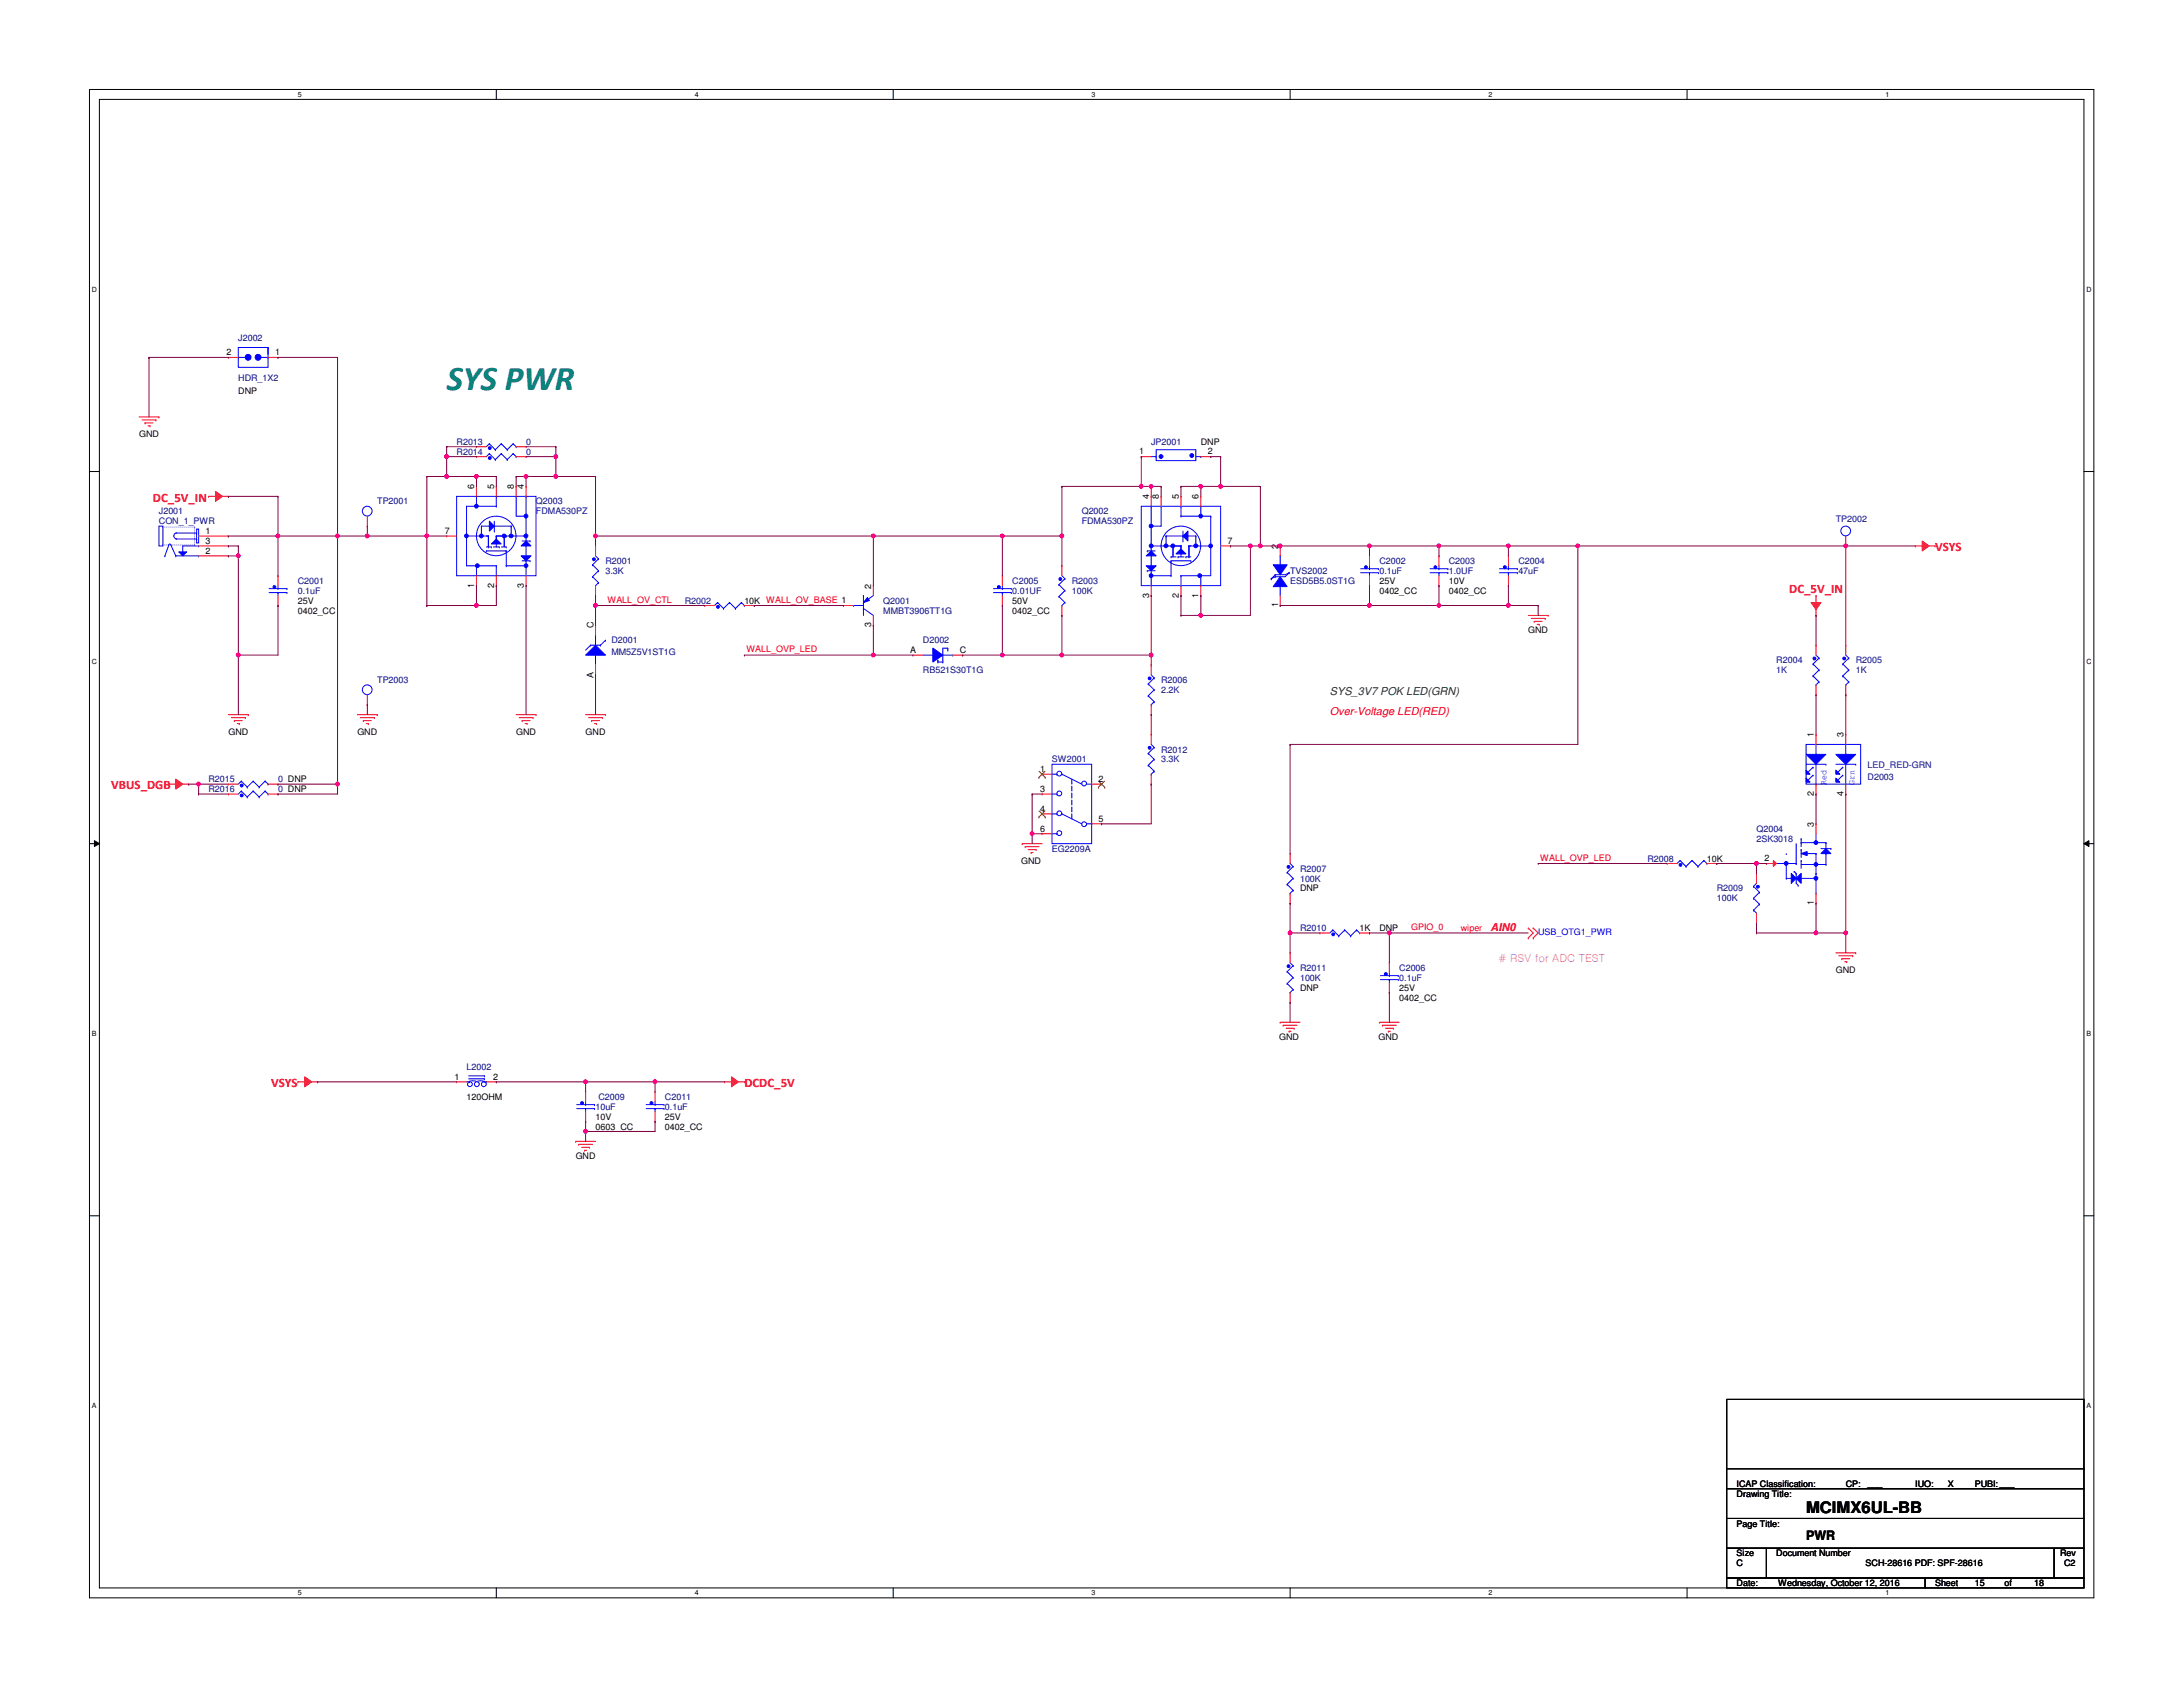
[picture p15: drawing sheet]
<svg xmlns="http://www.w3.org/2000/svg" width="559mm" height="432mm" viewBox="0 0 559 432" stroke-linecap="round" stroke-linejoin="round" font-family="sans-serif">
<defs><g id="words">
<text font-size="8.9" fill="#008080" x="114.3" y="99.9">SYS PWR</text>
<text font-size="4.1" x="462.3" y="387.3">MCIMX6UL-BB</text>
<g font-size="3.3" fill="#f00">
<text x="39.2" y="128.4">DC_5V_IN</text>
<text x="495.3" y="141.1">VSYS</text>
<text x="458" y="151.8">DC_5V_IN</text>
<text x="28.5" y="202.1">VBUS_DGB</text>
<text x="69.4" y="278.3">VSYS</text>
<text x="190.5" y="278.3">DCDC_5V</text>
</g>
<text font-size="3.3" x="462.3" y="394.3">PWR</text>
<text font-size="2.8" fill="#008000" x="340.4" y="177.8">SYS_3V7 POK LED(GRN)</text>
<g font-size="2.8" fill="#f00">
<text x="340.4" y="182.9">Over-Voltage LED(RED)</text>
<text x="381.6" y="238.3">AIN0</text>
</g>
<text font-size="2.8" fill="#f0f" x="383.6" y="246.3"># RSV for ADC TEST</text>
<g font-size="2.3" fill="#000080">
<text x="61" y="87.2">J2002</text>
<text x="61" y="97.6">HDR_1X2</text>
<text x="116.9" y="113.9">R2013</text>
<text x="134.7" y="113.9">0</text>
<text x="294.7" y="113.9">JP2001</text>
<text x="116.9" y="116.4">R2014</text>
<text x="134.7" y="116.4">0</text>
<text x="40.7" y="131.7">J2001</text>
<text x="96.6" y="129.1">TP2001</text>
<text x="137.2" y="129.1">Q2003</text>
<text x="137.2" y="131.7">FDMA530PZ</text>
<text x="276.9" y="131.7">Q2002</text>
<text x="40.7" y="134.2">CON_1_PWR</text>
<text x="276.9" y="134.2">FDMA530PZ</text>
<text x="469.9" y="133.7">TP2002</text>
<text x="76.2" y="149.4">C2001</text>
<text x="155" y="144.4">R2001</text>
<text x="155" y="146.9">3.3K</text>
<text x="259.1" y="149.4">C2005</text>
<text x="274.4" y="149.4">R2003</text>
<text x="330.2" y="146.9">TVS2002</text>
<text x="330.2" y="149.4">ESD5B5.0ST1G</text>
<text x="353.1" y="144.4">C2002</text>
<text x="353.1" y="146.9">0.1uF</text>
<text x="370.9" y="144.4">C2003</text>
<text x="370.9" y="146.9">1.0UF</text>
<text x="388.7" y="144.4">C2004</text>
<text x="388.7" y="146.9">47uF</text>
<text x="76.2" y="152">0.1uF</text>
<text x="175.3" y="154.5">R2002</text>
<text x="226.1" y="154.5">Q2001</text>
<text x="259.1" y="152">0.01UF</text>
<text x="274.4" y="152">100K</text>
<text x="226.1" y="157.1">MMBT3906TT1G</text>
<text x="156.5" y="164.7">D2001</text>
<text x="156.5" y="167.7">MM5Z5V1ST1G</text>
<text x="236.3" y="164.7">D2002</text>
<text x="236.3" y="172.3">RB521S30T1G</text>
<text x="454.7" y="169.8">R2004</text>
<text x="454.7" y="172.3">1K</text>
<text x="475" y="169.8">R2005</text>
<text x="475" y="172.3">1K</text>
<text x="96.6" y="174.8">TP2003</text>
<text x="297.2" y="174.8">R2006</text>
<text x="297.2" y="177.4">2.2K</text>
<text x="269.3" y="195.2">SW2001</text>
<text x="297.2" y="192.6">R2012</text>
<text x="297.2" y="195.2">3.3K</text>
<text x="478.1" y="196.7">LED_RED-GRN</text>
<text x="53.4" y="200.2">R2015</text>
<text x="53.4" y="202.8">R2016</text>
<text x="71.2" y="200.2">0 DNP</text>
<text x="71.2" y="202.8">0 DNP</text>
<text x="478.1" y="199.7">D2003</text>
<text x="449.6" y="212.9">Q2004</text>
<text x="449.6" y="215.5">2SK3018</text>
<text x="269.3" y="218">EG2209A</text>
<text x="421.7" y="220.6">R2008</text>
<text x="332.8" y="223.1">R2007</text>
<text x="332.8" y="225.6">100K</text>
<text x="439.5" y="228.2">R2009</text>
<text x="439.5" y="230.7">100K</text>
<text x="332.8" y="238.3">R2010</text>
<text x="332.8" y="248.5">R2011</text>
<text x="332.8" y="251">100K</text>
<text x="358.2" y="248.5">C2006</text>
<text x="358.2" y="251">0.1uF</text>
<text x="119.4" y="273.9">L2002</text>
<text x="153.2" y="281.5">C2009</text>
<text x="170.2" y="281.5">C2011</text>
<text x="152.4" y="284.1">10uF</text>
<text x="170.2" y="284.1">0.1uF</text>
</g>
<g font-size="2.3">
<text x="58" y="90.9">2</text>
<text x="70.4" y="90.9">1</text>
<text x="61" y="100.9">DNP</text>
<text x="35.6" y="111.8">GND</text>
<text x="307.4" y="113.9">DNP</text>
<text x="291.6" y="116.3">1</text>
<text x="309.2" y="116.3">2</text>
<text x="121.4" y="125.3" transform="rotate(-90 121.4 125.3)">6</text>
<text x="126.5" y="125.3" transform="rotate(-90 126.5 125.3)">5</text>
<text x="131.6" y="125.3" transform="rotate(-90 131.6 125.3)">8</text>
<text x="134.1" y="125.3" transform="rotate(-90 134.1 125.3)">4</text>
<text x="294.1" y="127.8" transform="rotate(-90 294.1 127.8)">4</text>
<text x="296.7" y="127.8" transform="rotate(-90 296.7 127.8)">8</text>
<text x="301.8" y="127.8" transform="rotate(-90 301.8 127.8)">5</text>
<text x="306.8" y="127.8" transform="rotate(-90 306.8 127.8)">6</text>
<text x="52.6" y="136.7">1</text>
<text x="113.8" y="136.7">7</text>
<text x="52.6" y="141.7">2</text>
<text x="52.6" y="139.2">3</text>
<text x="314.2" y="139.2">7</text>
<text x="327.2" y="140.5" transform="rotate(-90 327.2 140.5)">2</text>
<text x="353.1" y="149.4">25V</text>
<text x="370.9" y="149.4">10V</text>
<text x="76.2" y="154.5">25V</text>
<text x="121.4" y="150.4" transform="rotate(-90 121.4 150.4)">1</text>
<text x="126.5" y="150.4" transform="rotate(-90 126.5 150.4)">2</text>
<text x="134.1" y="150.4" transform="rotate(-90 134.1 150.4)">3</text>
<text x="190.5" y="154.5">10K WALL_OV_BASE 1</text>
<text x="223" y="150.7" transform="rotate(-90 223 150.7)">2</text>
<text x="259.1" y="154.5">50V</text>
<text x="294.1" y="153" transform="rotate(-90 294.1 153)">3</text>
<text x="301.8" y="153" transform="rotate(-90 301.8 153)">2</text>
<text x="306.8" y="153" transform="rotate(-90 306.8 153)">1</text>
<text x="327.2" y="155.5" transform="rotate(-90 327.2 155.5)">1</text>
<text x="353.1" y="152">0402_CC</text>
<text x="370.9" y="152">0402_CC</text>
<text x="76.2" y="157.1">0402_CC</text>
<text x="151.9" y="160.8" transform="rotate(-90 151.9 160.8)">C</text>
<text x="223" y="160.6" transform="rotate(-90 223 160.6)">3</text>
<text x="259.1" y="157.1">0402_CC</text>
<text x="233" y="167.1">A</text>
<text x="245.7" y="167.1">C</text>
<text x="391.2" y="162.1">GND</text>
<text x="151.9" y="173.5" transform="rotate(-90 151.9 173.5)">A</text>
<text x="58.5" y="188">GND</text>
<text x="91.5" y="188">GND</text>
<text x="132.1" y="188">GND</text>
<text x="149.9" y="188">GND</text>
<text x="464.3" y="188.8" transform="rotate(-90 464.3 188.8)">1</text>
<text x="471.9" y="188.8" transform="rotate(-90 471.9 188.8)">3</text>
<text x="266.2" y="197.6">1</text>
<text x="266.2" y="202.7">3</text>
<text x="281.2" y="200.2">2</text>
<text x="464.3" y="203.8" transform="rotate(-90 464.3 203.8)">2</text>
<text x="471.9" y="203.8" transform="rotate(-90 471.9 203.8)">4</text>
<text x="266.2" y="207.8">4</text>
<text x="266.2" y="212.9">6</text>
<text x="281.2" y="210.3">5</text>
<text x="464.3" y="211.6" transform="rotate(-90 464.3 211.6)">3</text>
<text x="261.4" y="221.1">GND</text>
<text x="436.9" y="220.6">10K</text>
<text x="451.7" y="220.5">2</text>
<text x="332.8" y="228.2">DNP</text>
<text x="464.3" y="231.7" transform="rotate(-90 464.3 231.7)">1</text>
<text x="348" y="238.3">1K</text>
<text x="353.1" y="238.3">DNP</text>
<text x="469.9" y="249">GND</text>
<text x="332.8" y="253.6">DNP</text>
<text x="358.2" y="256.1">0402_CC</text>
<text x="358.2" y="253.6">25V</text>
<text x="327.4" y="266.3">GND</text>
<text x="352.8" y="266.3">GND</text>
<text x="116.4" y="276.4">1</text>
<text x="119.4" y="281.5">120OHM</text>
<text x="126.3" y="276.4">2</text>
<text x="152.4" y="286.6">10V</text>
<text x="170.2" y="286.6">25V</text>
<text x="152.4" y="289.1">0603_CC</text>
<text x="170.2" y="289.1">0402_CC</text>
<text x="147.4" y="296.8">GND</text>
<text x="444.5" y="383.1">Drawing Title:</text>
<text x="444.5" y="380.6">ICAP Classification:</text>
<text x="472.5" y="380.6">CP:</text>
<text x="478.1" y="380.3">___</text>
<text x="490.3" y="380.6">IUO:</text>
<text x="497.4" y="380.6">_X_</text>
<text x="505.5" y="380.6">PUBI:___</text>
<text x="444.5" y="390.7">Page Title:</text>
<text x="444.5" y="398.4">Size</text>
<text x="444.5" y="400.9">C</text>
<text x="454.7" y="398.4">Document Number</text>
<text x="477.6" y="400.9">SCH-28616 PDF: SPF-28616</text>
<text x="527.3" y="398.4">Rev</text>
<text x="528.4" y="400.9">C2</text>
<text x="444.5" y="406">Date:</text>
<text x="455.2" y="406">Wednesday, October 12, 2016</text>
<text x="495.3" y="406">Sheet</text>
<text x="505.5" y="406">15</text>
<text x="513.1" y="406">of</text>
<text x="520.7" y="406">18</text>
</g>
<g font-size="2.3" fill="#f00">
<text x="155.5" y="154.3">WALL_OV_CTL</text>
<text x="191.1" y="167">WALL_OVP_LED</text>
<text x="394.3" y="220.3">WALL_OVP_LED</text>
<text x="361.2" y="238.1">GPIO_0</text>
<text x="373.9" y="238.3">wiper</text>
</g>
<g font-size="2.3" fill="#00f">
<text x="467.6" y="201" transform="rotate(-90 467.6 201)">Red</text>
<text x="474.7" y="201" transform="rotate(-90 474.7 201)">Grn</text>
<text x="393.7" y="239.4">USB_OTG1_PWR</text>
</g>
<g font-size="1.8">
<text x="76.2" y="24.8">5</text>
<text x="177.8" y="24.8">4</text>
<text x="279.4" y="24.8">3</text>
<text x="381" y="24.8">2</text>
<text x="482.6" y="24.8">1</text>
<text x="23.5" y="74.7">D</text>
<text x="534.1" y="74.7">D</text>
<text x="23.5" y="169.9">C</text>
<text x="534.1" y="169.9">C</text>
<text x="23.5" y="265.2">B</text>
<text x="534.1" y="265.2">B</text>
<text x="23.5" y="360.4">A</text>
<text x="534.1" y="360.4">A</text>
<text x="76.2" y="408.3">5</text>
<text x="177.8" y="408.3">4</text>
<text x="279.4" y="408.3">3</text>
<text x="381" y="408.3">2</text>
<text x="482.6" y="408.3">1</text>
</g>
</g></defs>
<path d="M22.9 22.9h513.1v386.1h-513.1zM25.4 25.4h508v381h-508z" fill="none" stroke="#000" stroke-width=".26"/>
<g fill="#fff">
<path d="M76.2 23.2h1v1.9h-1z"/>
<path d="M76.2 406.7h1v2h-1z"/>
</g>
<path d="M127 22.9v2.5M127 406.4v2.6" fill="none" stroke="#000" stroke-width=".26"/>
<g fill="#fff">
<path d="M177.8 23.2h1v1.9h-1z"/>
<path d="M177.8 406.7h1v2h-1z"/>
</g>
<path d="M228.6 22.9v2.5M228.6 406.4v2.6" fill="none" stroke="#000" stroke-width=".26"/>
<g fill="#fff">
<path d="M279.4 23.2h1v1.9h-1z"/>
<path d="M279.4 406.7h1v2h-1z"/>
</g>
<path d="M330.2 22.9v2.5M330.2 406.4v2.6" fill="none" stroke="#000" stroke-width=".26"/>
<g fill="#fff">
<path d="M381 23.2h1v1.9h-1z"/>
<path d="M381 406.7h1v2h-1z"/>
</g>
<path d="M431.8 22.9v2.5M431.8 406.4v2.6" fill="none" stroke="#000" stroke-width=".26"/>
<g fill="#fff">
<path d="M482.6 23.2h1v1.9h-1z"/>
<path d="M482.6 406.7h1v2h-1z"/>
<path d="M23.5 73.1h1.3v2h-1.3z"/>
<path d="M534.1 73.1h1.2v2h-1.2z"/>
<path d="M23.5 168.3h1.3v2h-1.3z"/>
<path d="M534.1 168.3h1.2v2h-1.2z"/>
</g>
<path d="M22.9 120.7h2.5M533.4 120.7h2.6" fill="none" stroke="#000" stroke-width=".26"/>
<g fill="#fff">
<path d="M23.5 263.6h1.2v2h-1.2z"/>
<path d="M534.1 263.6h1.2v2h-1.2z"/>
</g>
<path d="M22.9 215.9h2.5M24.2 215.2l1.2 .7-1.2 .8zM533.4 215.9l1.3-.7v1.5zM533.4 215.9h2.6" fill="none" stroke="#000" stroke-width=".26"/>
<path d="M24.2 215.2l1.2 .7-1.2 .8zM533.4 215.9l1.3-.7v1.5z" fill="#000"/>
<g fill="#fff">
<path d="M23.5 358.8h1.2v2h-1.2z"/>
<path d="M534.1 358.8h1.2v2h-1.2z"/>
</g>
<path d="M22.9 311.2h2.5M533.4 311.2h2.6" fill="none" stroke="#000" stroke-width=".26"/>
<path d="M56.7 127h1.8M58.5 127h.1" fill="none" stroke="#f00" stroke-width=".26"/>
<path d="M55.2 125.8l1.7 1.2-1.7 1.3z" fill-rule="evenodd" fill="#f00"/>
<g fill="none" stroke="#f00" stroke-width=".26">
<path d="M53.4 127h.1M53.4 127h2.8M55.2 125.8l1.7 1.2-1.7 1.3zM490.3 139.7h.1M490.3 139.7h1.7M391.2 157.5h5.1M392 158.3h3.5M392.7 159h.1M392.7 159h2.1M393.5 159.8h.5M394 159.8h.1M395.5 158.3h.1"/>
<path d="M396.3 157.5h.1M58.5 182.9h5M59.2 183.7h3.6M60 184.4h.1M60 184.4h2M60.7 185.2h.6M61.3 185.2h.1M62.8 183.7h.1M63.5 182.9h.1M91.5 182.9h5.1M92.2 183.7h3.6M93 184.4h.1"/>
<path d="M93 184.4h2M93.8 185.2h.5M94.3 185.2h.1M95.8 183.7h.1M96.6 182.9h.1M149.9 182.9h5.1M150.7 183.7h3.5M151.4 184.4h.1M151.4 184.4h2.1M152.2 185.2h.5M152.7 185.2h.1M154.2 183.7h.1"/>
<path d="M155 182.9h.1"/>
</g>
<path d="M492 138.5l1.8 1.2-1.8 1.3z" fill-rule="evenodd" fill="#f00"/>
<path d="M492 138.5l1.8 1.2-1.8 1.3zM492.5 139.7h2.8M495.3 139.7h.1M464.9 157.5h.1M464.9 155.7v1.8" fill="none" stroke="#f00" stroke-width=".26"/>
<path d="M463.6 154.2h2.5l-1.2 1.8z" fill-rule="evenodd" fill="#f00"/>
<g fill="none" stroke="#f00" stroke-width=".26">
<path d="M463.6 154.2h2.5l-1.2 1.8zM464.9 152.4h.1M464.9 152.4v2.8M469.9 243.9h5.1M470.7 244.6h3.6M471.5 245.4h.1M471.5 245.4h2M472.2 246.2h.5M472.7 246.2h.1M474.3 244.6h.1M475 243.9h.1M185.5 276.9h.1"/>
<path d="M185.5 276.9h1.7M327.7 261.7h.1M327.7 261.7h5.1M328.5 262.4h.1M328.5 262.4h3.5M329.2 263.2h2.1M330 263.9h.1M330 263.9h.5M331.3 263.2h.1M353.1 261.7h.1M353.1 261.7h5.1M353.9 262.4h.1"/>
<path d="M353.9 262.4h3.5M354.6 263.2h2.1M355.4 263.9h.1M355.4 263.9h.5M356.7 263.2h.1M147.4 292.1h.1M147.4 292.1h5M148.1 292.9h.1M148.1 292.9h3.6M148.9 293.7h2M149.6 294.4h.1M149.6 294.4h.6"/>
<path d="M150.9 293.7h.1"/>
</g>
<path d="M187.2 275.6l1.8 1.3-1.8 1.3z" fill-rule="evenodd" fill="#f00"/>
<path d="M79.5 276.9h1.8M81.3 276.9h.1M187.2 275.6l1.8 1.3-1.8 1.3zM187.7 276.9h2.8M190.5 276.9h.1" fill="none" stroke="#f00" stroke-width=".26"/>
<path d="M78 275.6l1.8 1.3-1.8 1.3z" fill-rule="evenodd" fill="#f00"/>
<g fill="none" stroke="#f00" stroke-width=".26">
<path d="M132.1 182.9h5.1M132.9 183.7h3.5M133.6 184.4h.1M133.6 184.4h2.1M134.4 185.2h.5M134.9 185.2h.1M136.4 183.7h.1M137.2 182.9h.1M46.5 200.7h1.8M48.3 200.7h.1M261.7 215.9h.1M261.7 215.9h5"/>
<path d="M262.4 216.7h.1M262.4 216.7h3.6M263.2 217.5h2M263.9 218.2h.1M263.9 218.2h.6M265.2 217.5h.1M76.2 276.9h.1M76.2 276.9h2.8M78 275.6l1.8 1.3-1.8 1.3z"/>
</g>
<path d="M45 199.4l1.8 1.3-1.8 1.3z" fill-rule="evenodd" fill="#f00"/>
<g fill="none" stroke="#f00" stroke-width=".26">
<path d="M35.6 106.7h5.1M36.4 107.5h3.5M37.1 108.2h.1M37.1 108.2h2.1M37.9 109h.5M38.4 109h.1M39.9 107.5h.1M40.7 106.7h.1M45 199.4l1.8 1.3-1.8 1.3zM43.2 200.7h.1M43.2 200.7h2.8M391.2 237.5h.1"/>
<path d="M391.2 237.5l1.3 1.3-1.3 1.3M392.5 237.5h.1M392.5 237.5l1.2 1.3-1.2 1.3M391.2 240.1h.1M392.5 240.1h.1"/>
</g>
<path d="M442 358.2h91.4v22.8h-91.4zM442 376h91.4M533.4 376h.1M442 381h91.4v7.7h-91.4zM442 388.7h91.4v7.6h-91.4zM442 396.3h10.2v7.6h-10.2zM452.2 396.3h73.6v7.6h-73.6zM525.8 396.3h7.6v7.6h-7.6zM442 403.9h50.8v2.5h-50.8zM492.8 403.9h40.6v2.5h-40.6z" fill="none" stroke="#000" stroke-width=".26"/>
<path d="M467.4 217.2l1.3 1.3h-2.6z" fill="#00f"/>
<g fill="none" stroke="#00f" stroke-width=".26">
<path d="M459.8 215.9v5.1M461.1 217.5h.1M461.1 214.7h.1M461.1 215.7h.1M461.1 214.7v2M461.1 217.5v2M461.1 215.7h6.3M462.3 218.5h2.6M464.9 215.7h.1M464.9 218.5h.1M464.9 213.4v2.3M464.9 218.5v5.1"/>
<path d="M466.1 217.2h2.6M467.4 217.2l1.3 1.3h-2.6zM467.4 218.5h.1M467.4 215.7h.1M467.4 215.7v1.5M467.4 218.5v2.8M468.7 217.2h.1M459.8 221h.1M461.1 220.3h.1M461.1 220.3v2M461.1 221.3h6.3M464.9 223.6h.1"/>
<path d="M467.4 221.3h.1"/>
</g>
<circle cx="464.8" cy="215.7" r=".49" fill="#00f"/>
<circle cx="464.8" cy="215.7" r=".49" fill="none" stroke="#00f" stroke-width=".26"/>
<circle cx="464.8" cy="221.2" r=".49" fill="#00f"/>
<circle cx="464.8" cy="221.2" r=".49" fill="none" stroke="#00f" stroke-width=".26"/>
<path d="M461.1 218.5l1.5-.5v1z" fill="#00f"/>
<path d="M461.1 218.5l1.5-.5v1z" fill="none" stroke="#00f" stroke-width=".26"/>
<path d="M459.8 224.8l1.3-1.2v2.5z" fill="#00f"/>
<path d="M457.2 224.8h.1M457.2 221h.1M457.2 224.8h7.7M457.2 221v3.8M459.8 224.8l1.3-1.2v2.5zM459.8 223.6h.1M459.8 223.6v2.5M464.9 224.8h.1M464.9 223.6v1.2" fill="none" stroke="#00f" stroke-width=".26"/>
<circle cx="457.2" cy="221" r=".49" fill="#00f"/>
<g fill="none" stroke="#00f" stroke-width=".26">
<path d="M457.2 218.5h.1M464.9 228.6h.1M464.9 224.8v3.8"/>
<circle cx="457.2" cy="221" r=".49"/>
</g>
<circle cx="464.8" cy="224.8" r=".49" fill="#00f"/>
<circle cx="464.8" cy="224.8" r=".49" fill="none" stroke="#00f" stroke-width=".26"/>
<path d="M458.5 223.6l1.3 1.2-1.3 1.3z" fill="#00f"/>
<path d="M454.7 221h5.1M458.5 223.6l1.3 1.2-1.3 1.3zM459.3 223.1h.1M459.3 223.1l.5 .5M459.8 221h.1M459.8 226.1l.5 .5M460.3 226.6h.1" fill="none" stroke="#00f" stroke-width=".26"/>
<path d="M453.9 220.3l.8 .7-.8 .8z" fill="#f00"/>
<path d="M464.9 210.9h.1M464.9 210.9v2.5M452.2 221h.1M452.2 221h2.5M453.9 220.3l.8 .7-.8 .8zM464.9 231.2h.1M464.9 228.6v2.6" fill="none" stroke="#f00" stroke-width=".26"/>
<path d="M61.8 199.9h.1M61.8 199.9l-.8 .8M61.8 199.9l1.5 1.6M64.8 199.9h.1M64.8 199.9l-1.5 1.6M64.8 199.9l1.5 1.6M67.9 199.9h.1M67.9 199.9l-1.6 1.6M67.9 199.9l.7 .8M63.3 201.5h.1M66.3 201.5h.1M68.6 200.7h.1" fill="none" stroke="#00f" stroke-width=".26"/>
<circle cx="61.9" cy="201.1" r=".37" fill="#00f"/>
<g fill="none" stroke="#00f" stroke-width=".26">
<path d="M294.7 139.7h.1M294.7 139.7h7.6M299.8 139.7h.1M300.3 140h.1M300.3 139.7h.1M300.3 139.7v2.8M302.3 139.7h.1M302.3 139.7v2.8M304.3 139.7h.1M304.3 139.7h3.1M304.3 139.7v2.8M299.8 142.5h.1"/>
<path d="M299.8 143.6h.1M299.8 142.5h1.2M299.8 143.6v3.8M299.8 143.6h5M301.5 142.5h.1M301.5 142.5h1.6M303.6 142.5h.1M303.6 142.5h1.2M304.3 142.3h.1M304.3 142.5h.1M304.8 143.6h.1M119.4 276.9h.8"/>
<path d="M119.9 276.1h4.1M119.9 275.4h4.1M120.1 276.8h1.9M120.2 276.9h.1M122.1 276.8h1.9M123.7 276.9h.8M124 276.1h.1M124 275.4h.1M124.5 276.9h.1"/>
<circle cx="61.9" cy="201.1" r=".37"/>
<circle cx="120.3" cy="277.5" r=".62"/>
<circle cx="122.1" cy="277.5" r=".62"/>
<circle cx="123.8" cy="277.5" r=".62"/>
</g>
<path d="M58.5 200.7h.1M58.5 200.7h2.5M68.6 200.7h2.6M71.2 200.7h.1M116.9 276.9h.1M116.9 276.9h2.5M124.5 276.9h2.5M127 276.9h.1" fill="none" stroke="#f00" stroke-width=".26"/>
<path d="M304.1 135.9v2.6l-1.3-1.3z" fill="#00f"/>
<path d="M298.5 137.2h.1M298.5 137.2h7.6M298.5 137.2v2.5M302.8 138.5h.1M302.8 137.2h.1M302.8 135.9v2.6M304.1 135.9v2.6l-1.3-1.3zM306.1 137.2h.1M306.1 137.2v2.5" fill="none" stroke="#00f" stroke-width=".26"/>
<circle cx="298.5" cy="139.7" r=".49" fill="#00f"/>
<circle cx="298.5" cy="139.7" r=".49" fill="none" stroke="#00f" stroke-width=".26"/>
<circle cx="306.1" cy="139.7" r=".49" fill="#00f"/>
<g fill="none" stroke="#00f" stroke-width=".26">
<circle cx="302.3" cy="139.7" r="5.1"/>
<circle cx="306.1" cy="139.7" r=".49"/>
</g>
<circle cx="300.2" cy="139.7" r=".49" fill="#00f"/>
<g fill="none" stroke="#00f" stroke-width=".26">
<path d="M307.4 139.7h2.5M309.9 139.7h.1M309.9 132.1h.1M309.9 132.1v15.3h-7.6M294.7 147.4h.1M294.7 147.4h5.1M294.7 147.4v2.5M299.8 147.4h.1M302.3 147.4h.1M302.3 149.9h.1M302.3 147.4v2.5M307.4 147.4h.1"/>
<path d="M307.4 147.4v2.5"/>
<circle cx="300.2" cy="139.7" r=".49"/>
</g>
<path d="M302.3 140.5l1.3 1.3h-2.6z" fill="#00f"/>
<path d="M302.3 132.1h.1M302.3 129.6h.1M302.3 132.1h7.6M302.3 129.6v2.5M307.4 129.6h.1M307.4 129.6v2.5M302.3 140.5l1.3 1.3h-2.6z" fill="none" stroke="#00f" stroke-width=".26"/>
<circle cx="307.1" cy="147.3" r=".49" fill="#00f"/>
<circle cx="307.1" cy="147.3" r=".49" fill="none" stroke="#00f" stroke-width=".26"/>
<circle cx="307.4" cy="132.1" r=".49" fill="#00f"/>
<circle cx="307.4" cy="132.1" r=".49" fill="none" stroke="#00f" stroke-width=".26"/>
<circle cx="309.9" cy="139.7" r=".49" fill="#00f"/>
<g fill="none" stroke="#00f" stroke-width=".26">
<path d="M292.1 129.6h20.4v20.3h-20.4zM294.7 129.6h.1M294.7 129.6v10.1"/>
<circle cx="309.9" cy="139.7" r=".49"/>
</g>
<path d="M293.4 144.8h2.6l-1.3 1.3z" fill="#00f"/>
<path d="M293.4 144.8h2.6l-1.3 1.3z" fill="none" stroke="#00f" stroke-width=".26"/>
<path d="M294.7 141l1.3 1.3h-2.6z" fill="#00f"/>
<path d="M294.7 139.7h.1M294.7 139.7v7.7M293.7 146.1h.1M293.7 141h.1M293.7 146.1h2M293.7 141h2M294.7 141l1.3 1.3h-2.6z" fill="none" stroke="#00f" stroke-width=".26"/>
<circle cx="294.7" cy="139.7" r=".49" fill="#00f"/>
<circle cx="294.7" cy="139.7" r=".49" fill="none" stroke="#00f" stroke-width=".26"/>
<circle cx="294.7" cy="147.3" r=".49" fill="#00f"/>
<circle cx="294.7" cy="147.3" r=".49" fill="none" stroke="#00f" stroke-width=".26"/>
<circle cx="294.7" cy="134.6" r=".49" fill="#00f"/>
<g fill="none" stroke="#00f" stroke-width=".26">
<path d="M294.7 134.7h.1M297.2 129.6h.1M297.2 129.6v5.1h-2.5M165.4 283.8h4.6M165.4 282.7h4.6M167.7 283.8h.1M167.7 283.8v.7M170 283.8h.1M170 282.7h.1"/>
<circle cx="294.7" cy="134.6" r=".49"/>
</g>
<g fill="none" stroke="#f00" stroke-width=".26">
<path d="M294.7 127h.1M294.7 127v2.6M297.2 127h.1M297.2 127v2.6M302.3 127h.1M302.3 127v2.6M307.4 127h.1M307.4 127v2.6M312.5 139.7h2.5M315 139.7h.1M294.7 152.4h.1M294.7 149.9v2.5"/>
<path d="M302.3 152.4h.1M302.3 149.9v2.5M307.4 152.4h.1M307.4 149.9v2.5"/>
</g>
<circle cx="166.8" cy="282.3" r=".37" fill="#00f"/>
<g fill="none" stroke="#00f" stroke-width=".26">
<path d="M366.1 146.6h4.5M366.1 145.6h4.5M368.3 146.6h.1M368.3 146.6v.8M370.6 146.6h.1M370.6 145.6h.1M167.7 282.7h.1M167.7 282v.7"/>
<circle cx="94" cy="176.5" r="1.25"/>
<circle cx="166.8" cy="282.3" r=".37"/>
</g>
<path d="M94 177.8v2.6M94 180.4h.1M167.7 279.4h.1M167.7 279.4v2.6M167.7 287.1h.1M167.7 284.5v2.6" fill="none" stroke="#f00" stroke-width=".26"/>
<circle cx="367.4" cy="145.2" r=".37" fill="#00f"/>
<g fill="none" stroke="#00f" stroke-width=".26">
<path d="M271.1 149.6h.1M271.1 152.7h.1M271.1 149.6l1.5 1.6M271.1 152.7l1.5 1.5M271.8 155h.1M271.8 147.4l.8 .7M272.6 148.1h.1M272.6 151.2h.1M272.6 154.2h.1M272.6 148.1l-1.5 1.5M272.6 151.2l-1.5 1.5M272.6 154.2l-.8 .8"/>
<path d="M368.3 145.6h.1M368.3 144.8v.8"/>
<circle cx="367.4" cy="145.2" r=".37"/>
</g>
<path d="M368.3 142.3h.1M368.3 149.9h.1M368.3 142.3v2.5M368.3 147.4v2.5" fill="none" stroke="#f00" stroke-width=".26"/>
<circle cx="271.4" cy="148.2" r=".37" fill="#00f"/>
<g fill="none" stroke="#00f" stroke-width=".26">
<path d="M293.9 192.8h.1M293.9 195.9h.1M293.9 192.8l1.5 1.6M293.9 195.9l1.5 1.5M294.7 198.2h.1M294.7 190.5l.7 .8M295.4 191.3h.1M295.4 194.4h.1M295.4 197.4h.1M295.4 191.3l-1.5 1.5M295.4 194.4l-1.5 1.5M295.4 197.4l-.7 .8"/>
<circle cx="271.4" cy="148.2" r=".37"/>
</g>
<path d="M271.8 144.8h.1M271.8 157.5h.1M271.8 144.8v2.6M271.8 155v2.5" fill="none" stroke="#f00" stroke-width=".26"/>
<circle cx="294.3" cy="191.4" r=".37" fill="#00f"/>
<g fill="none" stroke="#00f" stroke-width=".26">
<path d="M341.2 238h.1M341.2 238l-.8 .8M341.2 238l1.5 1.6M342.7 239.6h.1M344.2 238h.1M344.2 238l-1.5 1.6M344.2 238l1.5 1.6M345.7 239.6h.1M347.3 238h.1M347.3 238l-1.6 1.6M347.3 238l.7 .8M348 238.8h.1"/>
<circle cx="294.3" cy="191.4" r=".37"/>
</g>
<path d="M294.7 188h.1M294.7 188v2.5M294.7 198.2v2.5M294.7 200.7h.1" fill="none" stroke="#f00" stroke-width=".26"/>
<circle cx="341.3" cy="239.2" r=".37" fill="#00f"/>
<g fill="none" stroke="#00f" stroke-width=".26">
<path d="M151.7 144.6h.1M151.7 147.6h.1M151.7 144.6l1.5 1.5M151.7 147.6l1.5 1.5M152.4 149.9h.1M152.4 142.3l.8 .7M153.2 143h.1M153.2 146.1h.1M153.2 149.1h.1M153.2 143l-1.5 1.6M153.2 146.1l-1.5 1.5M153.2 149.1l-.8 .8"/>
<circle cx="341.3" cy="239.2" r=".37"/>
</g>
<path d="M337.9 238.8h.1M337.9 238.8h2.5M348 238.8h2.6M350.6 238.8h.1" fill="none" stroke="#f00" stroke-width=".26"/>
<circle cx="152" cy="143.1" r=".37" fill="#00f"/>
<g fill="none" stroke="#00f" stroke-width=".26">
<path d="M236.3 167.7h2.5M238.8 167.7h.1M240.1 169.5h.1M240.1 169.5h1.2M241.3 169.5h.1M241.3 167.7h2.6M242.6 165.9h.1M242.6 165.9h-1.3v3.6M243.9 167.7h.1"/>
<circle cx="152" cy="143.1" r=".37"/>
</g>
<path d="M152.4 139.7h.1M152.4 139.7v2.6M152.4 152.4h.1M152.4 149.9v2.5" fill="none" stroke="#f00" stroke-width=".26"/>
<path d="M238.8 165.9l2.5 1.8-2.5 1.8z" fill-rule="evenodd" fill="#00f"/>
<g fill="none" stroke="#00f" stroke-width=".26">
<path d="M122 137.2h3M124.5 140h1.3M125 137.2h.1M125 139.7h.1M125 140h.1M125 137.2v2.8M125.8 140h.1M126.3 140h1.5M127 137.2h.1M127 137.2h7.7M127 137.2v2.8M127.8 140h.1"/>
<path d="M128.3 140h1.3M129.1 137.5h.1M129.1 137.2h.1M129.1 137.2v2.8M129.6 137.2h.1M129.6 140h.1M134.7 137.2h.1M124.5 141h.1M124.5 141h5.1M129.6 141h.1M129.6 141v3.8M238.8 165.9l2.5 1.8-2.5 1.8z"/>
<path d="M240.1 169h.1M240.1 169v.5M242.6 166.4h.1M242.6 165.9v.5"/>
</g>
<path d="M233.7 167.7h.1M233.7 167.7h2.6M243.9 167.7h2.5M246.4 167.7h.1" fill="none" stroke="#f00" stroke-width=".26"/>
<path d="M125.3 133.4l1.2 1.3-1.2 1.2z" fill="#00f"/>
<path d="M123.2 134.7h.1M123.2 134.7h7.7M123.2 134.7v2.5M125.3 133.4l1.2 1.3-1.2 1.2zM126.5 135.9h.1M126.5 134.7h.1M126.5 133.4v2.5M130.9 134.7h.1M130.9 134.7v2.5" fill="none" stroke="#00f" stroke-width=".26"/>
<circle cx="130.8" cy="137.2" r=".49" fill="#00f"/>
<circle cx="130.8" cy="137.2" r=".49" fill="none" stroke="#00f" stroke-width=".26"/>
<circle cx="123.2" cy="137.2" r=".49" fill="#00f"/>
<g fill="none" stroke="#00f" stroke-width=".26">
<circle cx="123.2" cy="137.2" r=".49"/>
<circle cx="127" cy="137.2" r="5.1"/>
</g>
<circle cx="129.1" cy="137.2" r=".49" fill="#00f"/>
<g fill="none" stroke="#00f" stroke-width=".26">
<path d="M119.4 137.2h.1M119.4 129.6h.1M119.4 137.2h2.6M119.4 129.6v15.2h7.6M122 144.8h.1M122 144.8v2.6M127 144.8h.1M127 147.4h.1M127 144.8v2.6M129.6 144.8h.1M129.6 144.8h5.1M134.7 144.8h.1"/>
<path d="M134.7 144.8v2.6"/>
<circle cx="129.1" cy="137.2" r=".49"/>
</g>
<path d="M125.8 139.2l1.2-1.2 1.3 1.2z" fill="#00f"/>
<path d="M119.4 129.6h7.6M122 127h.1M122 127v2.6M125.8 139.2l1.2-1.2 1.3 1.2zM127 129.6h.1M127 127h.1M127 127v2.6" fill="none" stroke="#00f" stroke-width=".26"/>
<circle cx="122.2" cy="144.8" r=".49" fill="#00f"/>
<circle cx="122.2" cy="144.8" r=".49" fill="none" stroke="#00f" stroke-width=".26"/>
<circle cx="121.9" cy="129.6" r=".49" fill="#00f"/>
<circle cx="121.9" cy="129.6" r=".49" fill="none" stroke="#00f" stroke-width=".26"/>
<circle cx="119.4" cy="137.2" r=".49" fill="#00f"/>
<g fill="none" stroke="#00f" stroke-width=".26">
<path d="M116.9 127h20.3v20.4h-20.3zM134.7 127h.1M134.7 127v10.2"/>
<circle cx="119.4" cy="137.2" r=".49"/>
</g>
<path d="M133.4 142.3h2.5l-1.2 1.3z" fill="#00f"/>
<path d="M133.4 142.3h2.5l-1.2 1.3z" fill="none" stroke="#00f" stroke-width=".26"/>
<path d="M133.4 139.7l1.3-1.2 1.2 1.2z" fill="#00f"/>
<path d="M133.4 139.7l1.3-1.2 1.2 1.2zM133.6 138.5h2.1M134.7 137.2h.1M134.7 137.2v7.6M135.7 138.5h.1M133.6 143.6h2.1M135.7 143.6h.1" fill="none" stroke="#00f" stroke-width=".26"/>
<circle cx="134.6" cy="137.2" r=".49" fill="#00f"/>
<circle cx="134.6" cy="137.2" r=".49" fill="none" stroke="#00f" stroke-width=".26"/>
<circle cx="134.6" cy="144.8" r=".49" fill="#00f"/>
<circle cx="134.6" cy="144.8" r=".49" fill="none" stroke="#00f" stroke-width=".26"/>
<circle cx="134.6" cy="132.1" r=".49" fill="#00f"/>
<g fill="none" stroke="#00f" stroke-width=".26">
<path d="M132.1 127h.1M132.1 127v5.1h2.6M134.7 132.1h.1M68.9 151.7h4.5M68.9 150.7h4.5M71.2 151.7h.1M71.2 151.7v.7M73.4 151.7h.1M73.4 150.7h.1"/>
<circle cx="134.6" cy="132.1" r=".49"/>
</g>
<g fill="none" stroke="#f00" stroke-width=".26">
<path d="M114.3 137.2h.1M114.3 137.2h2.6M122 124.5h.1M122 124.5v2.5M127 124.5h.1M127 124.5v2.5M132.1 124.5h.1M132.1 124.5v2.5M134.7 124.5h.1M134.7 124.5v2.5M122 149.9h.1M122 147.4v2.5"/>
<path d="M127 149.9h.1M127 147.4v2.5M134.7 149.9h.1M134.7 147.4v2.5"/>
</g>
<circle cx="70.2" cy="150.3" r=".37" fill="#00f"/>
<g fill="none" stroke="#00f" stroke-width=".26">
<path d="M71.2 150.7h.1M71.2 149.9v.8M471.7 170h.1M471.7 173h.1M471.7 170l1.5 1.5M471.7 173l1.5 1.5M472.5 175.3h.1M472.5 167.7l.7 .7M473.2 168.4h.1M473.2 171.5h.1M473.2 174.5h.1M473.2 168.4l-1.5 1.6"/>
<path d="M473.2 171.5l-1.5 1.5M473.2 174.5l-.7 .8"/>
<circle cx="70.2" cy="150.3" r=".37"/>
</g>
<path d="M71.2 147.4h.1M71.2 155h.1M71.2 147.4v2.5M71.2 152.4v2.6" fill="none" stroke="#f00" stroke-width=".26"/>
<circle cx="472.1" cy="168.5" r=".37" fill="#00f"/>
<g fill="none" stroke="#00f" stroke-width=".26">
<path d="M448.9 226.9h.1M448.9 229.9h.1M448.9 233h.1M448.9 226.9l1.5 1.5M448.9 229.9l1.5 1.5M448.9 233l.7 .7M449.6 233.7h.1M449.6 226.1l-.7 .8M450.4 228.4h.1M450.4 231.4h.1M450.4 228.4l-1.5 1.5M450.4 231.4l-1.5 1.6"/>
<circle cx="472.1" cy="168.5" r=".37"/>
</g>
<path d="M472.5 165.1h.1M472.5 177.8h.1M472.5 165.1v2.6M472.5 175.3v2.5" fill="none" stroke="#f00" stroke-width=".26"/>
<circle cx="450" cy="227" r=".37" fill="#00f"/>
<g fill="none" stroke="#00f" stroke-width=".26">
<path d="M125.3 116.1h.1M125.3 116.1l-.8 .8M125.3 116.1l1.5 1.5M126.8 117.6h.1M128.3 116.1h.1M128.3 116.1l-1.5 1.5M128.3 116.1l1.5 1.5M129.8 117.6h.1M131.4 116.1h.1M131.4 116.1l-1.6 1.5M131.4 116.1l.7 .8M132.1 116.9h.1"/>
<circle cx="450" cy="227" r=".37"/>
</g>
<path d="M449.6 223.6h.1M449.6 236.3h.1M449.6 223.6v2.5M449.6 233.7v2.6" fill="none" stroke="#f00" stroke-width=".26"/>
<circle cx="125.4" cy="117.2" r=".37" fill="#00f"/>
<g fill="none" stroke="#00f" stroke-width=".26">
<path d="M329.5 248.7h.1M329.5 251.8h.1M329.5 248.7l1.5 1.5M329.5 251.8l1.5 1.5M330.2 254h.1M330.2 246.4l.8 .8M331 247.2h.1M331 250.2h.1M331 253.3h.1M331 247.2l-1.5 1.5M331 250.2l-1.5 1.6M331 253.3l-.8 .7"/>
<circle cx="125.4" cy="117.2" r=".37"/>
</g>
<path d="M122 116.9h.1M122 116.9h2.5M132.1 116.9h2.6M134.7 116.9h.1" fill="none" stroke="#f00" stroke-width=".26"/>
<circle cx="329.8" cy="247.3" r=".37" fill="#00f"/>
<circle cx="329.8" cy="247.3" r=".37" fill="none" stroke="#00f" stroke-width=".26"/>
<path d="M330.2 243.9h.1M330.2 256.6h.1M330.2 243.9v2.5M330.2 254v2.6" fill="none" stroke="#f00" stroke-width=".26"/>
<path d="M462.3 193.1h5.1l-2.5 2.5z" fill="#00f"/>
<path d="M462.3 193.1h5.1l-2.5 2.5z" fill="none" stroke="#00f" stroke-width=".26"/>
<path d="M462.3 197.1l1 1.1h-1z" fill="#00f"/>
<path d="M462.3 197.1l1 1.1h-1z" fill="none" stroke="#00f" stroke-width=".26"/>
<path d="M462.3 199.2l1 1h-1z" fill="#00f"/>
<g fill="none" stroke="#00f" stroke-width=".26">
<path d="M462.3 199.2l1 1h-1zM462.3 195.6h5.1M464.1 196.4h.1M464.1 198.4h.1M464.1 196.4l-1.3 1.3M464.1 198.4l-1.3 1.3M464.9 193.1h.1M464.9 190.5v2.6M464.9 195.6v5.1M467.4 195.6h.1M472.5 193.1h.1M472.5 190.5v2.6"/>
<path d="M464.9 200.7h.1"/>
</g>
<path d="M469.9 193.1h5.1l-2.5 2.5z" fill="#00f"/>
<path d="M469.9 193.1h5.1l-2.5 2.5zM469.9 195.6h5.1M471.7 198.4h.1M471.7 196.4h.1M471.7 198.4l-1.2 1.3M471.7 196.4l-1.2 1.3M475 195.6h.1" fill="none" stroke="#00f" stroke-width=".26"/>
<path d="M469.9 199.2l1.1 1h-1.1z" fill="#00f"/>
<path d="M469.9 199.2l1.1 1h-1.1z" fill="none" stroke="#00f" stroke-width=".26"/>
<path d="M469.9 197.1l1.1 1.1h-1.1z" fill="#00f"/>
<g fill="none" stroke="#00f" stroke-width=".26">
<path d="M462.3 190.5h14v10.2h-14zM469.9 197.1l1.1 1.1h-1.1zM472.5 195.6v5.1M61.8 202.5h.1M61.8 202.5l-.8 .7M61.8 202.5l1.5 1.5M63.3 204h.1M64.8 202.5h.1M64.8 202.5l-1.5 1.5M64.8 202.5l1.5 1.5M66.3 204h.1M67.9 202.5h.1"/>
<path d="M67.9 202.5l-1.6 1.5M67.9 202.5l.7 .7M68.6 203.2h.1M472.5 200.7h.1"/>
<circle cx="472.5" cy="135.9" r="1.25"/>
</g>
<path d="M472.5 139.7h.1M472.5 137.2v2.5M464.9 188h.1M464.9 188v2.5M472.5 188h.1M472.5 188v2.5M464.9 203.2h.1M464.9 200.7v2.5M472.5 203.2h.1M472.5 200.7v2.5" fill="none" stroke="#f00" stroke-width=".26"/>
<circle cx="61.9" cy="203.6" r=".37" fill="#00f"/>
<g fill="none" stroke="#00f" stroke-width=".26">
<path d="M183.7 154.2h.1M183.7 154.2l-.8 .8M183.7 154.2l1.5 1.5M185.2 155.7h.1M186.7 154.2h.1M186.7 154.2l-1.5 1.5M186.7 154.2l1.6 1.5M188.3 155.7h.1M189.8 154.2h.1M189.8 154.2l-1.5 1.5M189.8 154.2l.7 .8M190.5 155h.1"/>
<circle cx="61.9" cy="203.6" r=".37"/>
</g>
<path d="M58.5 203.2h.1M58.5 203.2h2.5M68.6 203.2h2.6M71.2 203.2h.1" fill="none" stroke="#f00" stroke-width=".26"/>
<circle cx="183.8" cy="155.3" r=".37" fill="#00f"/>
<circle cx="183.8" cy="155.3" r=".37" fill="none" stroke="#00f" stroke-width=".26"/>
<path d="M180.4 155h.1M180.4 155h2.5M190.5 155h2.6M193.1 155h.1" fill="none" stroke="#f00" stroke-width=".26"/>
<path d="M45.8 141.3h2l-1 1z" fill="#00f"/>
<g fill="none" stroke="#00f" stroke-width=".26">
<path d="M40.7 134.7h1v5h-1zM43.2 139.4l.2-.2 .3 .2M43.2 139.5l-1 2.8M43.7 139.5l1.3 2.8M45 138h5.3M45 136.4h5.3M45.2 136.4a.74 .74 0 0 0-.7 .8 .74 .74 0 0 0 .7 .7M50.3 135.4h.5v3.6h-.5zM50.3 138h.1M50.3 136.4h.1M50.8 139.7h.1M50.8 139.7h-4v1.6"/>
<path d="M42.2 142.3h.1M45 142.3h.1M45 142.3h5.8M45.8 141.3h2l-1 1zM46.8 141.3h.1M50.8 142.3h.1M254.3 151.7h4.6M254.3 150.7h4.6M256.6 151.7h.1M256.6 151.7v.7M258.9 151.7h.1M258.9 150.7h.1"/>
</g>
<path d="M41.7 139.5h8.1M41.7 134.9h8.1M49.8 139.5h.1M49.8 134.9h.1M49.8 139.5v-4.6" fill="none" stroke="#00f" stroke-width=".26" stroke-dasharray="0 .5"/>
<path d="M50.8 139.7h7.7M50.8 137.2h7.7M58.5 139.7h.1M58.5 137.2h.1M50.8 142.3h7.7M58.5 142.3h.1" fill="none" stroke="#f00" stroke-width=".26"/>
<circle cx="255.7" cy="150.3" r=".37" fill="#00f"/>
<g fill="none" stroke="#00f" stroke-width=".26">
<path d="M256.6 150.7h.1M256.6 149.9v.8M147.6 283.8h4.6M147.6 282.7h4.6M149.9 283.8h.1M149.9 283.8v.7M152.2 283.8h.1M152.2 282.7h.1"/>
<circle cx="255.7" cy="150.3" r=".37"/>
</g>
<path d="M256.6 147.4h.1M256.6 155h.1M256.6 147.4v2.5M256.6 152.4v2.6" fill="none" stroke="#f00" stroke-width=".26"/>
<circle cx="149" cy="282.3" r=".37" fill="#00f"/>
<g fill="none" stroke="#00f" stroke-width=".26">
<path d="M125.3 113.6h.1M125.3 113.6l-.8 .7M125.3 113.6l1.5 1.5M126.8 115.1h.1M128.3 113.6h.1M128.3 113.6l-1.5 1.5M128.3 113.6l1.5 1.5M129.8 115.1h.1M131.4 113.6h.1M131.4 113.6l-1.6 1.5M131.4 113.6l.7 .7M132.1 114.3h.1"/>
<path d="M149.9 282.7h.1M149.9 282v.7"/>
<circle cx="149" cy="282.3" r=".37"/>
</g>
<path d="M149.9 279.4h.1M149.9 279.4v2.6M149.9 287.1h.1M149.9 284.5v2.6" fill="none" stroke="#f00" stroke-width=".26"/>
<circle cx="125.4" cy="114.7" r=".37" fill="#00f"/>
<g fill="none" stroke="#00f" stroke-width=".26">
<path d="M464.1 170h.1M464.1 173h.1M464.1 170l1.5 1.5M464.1 173l1.5 1.5M464.9 175.3h.1M464.9 167.7l.7 .7M465.6 168.4h.1M465.6 171.5h.1M465.6 174.5h.1M465.6 168.4l-1.5 1.6M465.6 171.5l-1.5 1.5M465.6 174.5l-.7 .8"/>
<circle cx="125.4" cy="114.7" r=".37"/>
</g>
<path d="M122 114.3h.1M122 114.3h2.5M132.1 114.3h2.6M134.7 114.3h.1" fill="none" stroke="#f00" stroke-width=".26"/>
<circle cx="464.5" cy="168.5" r=".37" fill="#00f"/>
<g fill="none" stroke="#00f" stroke-width=".26">
<path d="M348.3 146.6h4.5M348.3 145.6h4.5M350.6 146.6h.1M350.6 146.6v.8M352.8 146.6h.1M352.8 145.6h.1"/>
<circle cx="464.5" cy="168.5" r=".37"/>
</g>
<path d="M464.9 165.1h.1M464.9 177.8h.1M464.9 165.1v2.6M464.9 175.3v2.5" fill="none" stroke="#f00" stroke-width=".26"/>
<circle cx="349.6" cy="145.2" r=".37" fill="#00f"/>
<g fill="none" stroke="#00f" stroke-width=".26">
<path d="M218.5 155h.1M218.5 155h2.5M221 155.7h.1M221 154.2h.1M221 152.4h.1M221 155.7l2.6 1.8M221 152.4v5.1M223.6 152.4l-2.6 1.8M350.6 145.6h.1M350.6 144.8v.8"/>
<circle cx="349.6" cy="145.2" r=".37"/>
</g>
<path d="M350.6 142.3h.1M350.6 149.9h.1M350.6 142.3v2.5M350.6 147.4v2.5" fill="none" stroke="#f00" stroke-width=".26"/>
<path d="M222 153l.5 .7-1.5 .5z" fill="#00f"/>
<g fill="none" stroke="#00f" stroke-width=".26">
<path d="M222 153l.5 .7-1.5 .5zM329.5 223.3h.1M329.5 226.4h.1M329.5 223.3l1.5 1.5M329.5 226.4l1.5 1.5M330.2 228.6h.1M330.2 221l.8 .8M331 221.8h.1M331 224.8h.1M331 227.9h.1M331 221.8l-1.5 1.5M331 224.8l-1.5 1.6"/>
<path d="M331 227.9l-.8 .7"/>
</g>
<path d="M215.9 155h.1M215.9 155h2.6M223.6 149.9h.1M223.6 149.9v2.5M223.6 157.5v2.6M223.6 160.1h.1" fill="none" stroke="#f00" stroke-width=".26"/>
<circle cx="329.8" cy="221.9" r=".37" fill="#00f"/>
<g fill="none" stroke="#00f" stroke-width=".26">
<path d="M430.1 220.3h.1M430.1 220.3l-.8 .7M430.1 220.3l1.5 1.5M431.6 221.8h.1M433.1 220.3h.1M433.1 220.3l-1.5 1.5M433.1 220.3l1.5 1.5M434.6 221.8h.1M436.2 220.3h.1M436.2 220.3l-1.6 1.5M436.2 220.3l.7 .7M436.9 221h.1"/>
<circle cx="329.8" cy="221.9" r=".37"/>
</g>
<path d="M330.2 218.5h.1M330.2 218.5v2.5M330.2 231.2h.1M330.2 228.6v2.6" fill="none" stroke="#f00" stroke-width=".26"/>
<circle cx="430.2" cy="221.4" r=".37" fill="#00f"/>
<circle cx="430.2" cy="221.4" r=".37" fill="none" stroke="#00f" stroke-width=".26"/>
<path d="M426.8 221h.1M426.8 221h2.5M436.9 221h2.6M439.5 221h.1" fill="none" stroke="#f00" stroke-width=".26"/>
<path d="M152.4 165.1l2.6 2.6h-5.1z" fill="#00f"/>
<g fill="none" stroke="#00f" stroke-width=".26">
<path d="M151.2 165.1h.1M151.2 165.1h2.5M151.2 165.1l-1.3 1.3M152.4 165.1l2.6 2.6h-5.1zM152.4 167.7h.1M152.4 162.6h.1M152.4 162.6v2.5M152.4 167.7v2.5M153.7 165.1h.1M155 163.9h.1M155 163.9l-1.3 1.2M353.4 250.7h4.5"/>
<path d="M353.4 249.7h4.5M355.6 250.7h.1M355.6 250.7v.8M357.9 250.7h.1M357.9 249.7h.1"/>
</g>
<path d="M152.4 172.8h.1M152.4 160.1h.1M152.4 160.1v2.5M152.4 170.2v2.6" fill="none" stroke="#f00" stroke-width=".26"/>
<circle cx="354.7" cy="249.3" r=".37" fill="#00f"/>
<g fill="none" stroke="#00f" stroke-width=".26">
<path d="M293.9 175h.1M293.9 178.1h.1M293.9 175l1.5 1.6M293.9 178.1l1.5 1.5M294.7 172.8l.7 .7M295.4 173.5h.1M295.4 176.6h.1M295.4 179.6h.1M295.4 173.5l-1.5 1.5M295.4 176.6l-1.5 1.5M295.4 179.6l-.7 .8M294.7 180.4h.1"/>
<path d="M355.6 249.7h.1M355.6 249v.7"/>
<circle cx="354.7" cy="249.3" r=".37"/>
</g>
<path d="M355.6 246.4h.1M355.6 254h.1M355.6 246.4v2.6M355.6 251.5v2.5" fill="none" stroke="#f00" stroke-width=".26"/>
<circle cx="294.3" cy="173.6" r=".37" fill="#00f"/>
<g fill="none" stroke="#00f" stroke-width=".26">
<path d="M294.7 116.9h1.3M296 115.1h10.1v2.8h-10.1zM296 116.9h.1M306.1 116.9h1.3M307.4 116.9h.1M269.3 195.6h10.1v20.3h-10.1zM269.3 198.2h1.3M270.6 198.2h.1M271.8 198.2h.1M271.8 198.2l5.1 2.5M274.4 199.4v1M269.3 203.2h1.3"/>
<path d="M269.3 208.3h1.3M269.3 213.4h1.3M270.6 203.2h.1M270.6 208.3h.1M270.6 213.4h.1M271.8 208.3h.1M271.8 208.3l5.1 2.6M274.4 200.4h.1M274.4 202.2h.1M274.4 204h.1M274.4 205.8h.1M274.4 207.6h.1"/>
<path d="M274.4 209.3h.1M274.4 201.2v1M274.4 203v1M274.4 204.8v1M274.4 206.5v1.1M274.4 208.3v1M278.2 200.7h1.2M278.2 210.9h1.2M279.4 200.7h.1M279.4 210.9h.1"/>
<circle cx="94" cy="130.8" r="1.25"/>
<circle cx="294.3" cy="173.6" r=".37"/>
<circle cx="271.2" cy="198" r=".62"/>
<circle cx="271.2" cy="213.2" r=".62"/>
<circle cx="271.2" cy="208.2" r=".62"/>
<circle cx="271.2" cy="203.1" r=".62"/>
<circle cx="277.5" cy="200.5" r=".62"/>
<circle cx="277.5" cy="211" r=".62"/>
</g>
<g fill="none" stroke="#f00" stroke-width=".26">
<path d="M94 134.7h.1M94 132.1v2.6M294.7 170.2h.1M294.7 170.2v2.6M266.7 198.2h.1M266.7 198.2h2.6M294.7 182.9h.1M294.7 180.4v2.5M266.7 203.2h.1M266.7 208.3h.1M266.7 213.4h.1M266.7 203.2h2.6"/>
<path d="M266.7 208.3h2.6M266.7 213.4h2.6M279.4 200.7h2.6M279.4 210.9h2.6M282 200.7h.1M282 210.9h.1"/>
</g>
<path d="M265.9 199h.1M266 197.4l1.5 1.6M267.5 197.4l-1.6 1.6M267.5 199h.1M281.2 199.9l1.6 1.6M282.7 199.9l-1.5 1.6M265.9 209.1h.1M266 207.6l1.5 1.5M267.5 207.6l-1.6 1.5M267.5 209.1h.1M281.2 201.5h.1M282.8 201.5h.1" fill="none" stroke="#804000" stroke-width=".26"/>
<circle cx="305.1" cy="116.6" r=".49" fill="#00f"/>
<circle cx="305.1" cy="116.6" r=".49" fill="none" stroke="#00f" stroke-width=".26"/>
<circle cx="297.2" cy="116.9" r=".49" fill="#00f"/>
<g fill="none" stroke="#00f" stroke-width=".26">
<path d="M327.7 149.9h.1M327.7 142.3h.1M327.7 142.3v2.5M327.7 149.9v2.5"/>
<circle cx="297.2" cy="116.9" r=".49"/>
</g>
<path d="M292.1 116.9h.1M292.1 116.9h2.6M307.4 116.9h2.5M309.9 116.9h.1" fill="none" stroke="#f00" stroke-width=".26"/>
<path d="M327.7 147.6l1.8 2.6h-3.6z" fill-rule="evenodd" fill="#00f"/>
<path d="M327.7 147.6l1.8 2.6h-3.6z" fill="none" stroke="#00f" stroke-width=".26"/>
<path d="M325.9 144.6h3.6l-1.8 2.5z" fill-rule="evenodd" fill="#00f"/>
<path d="M61 88.9h7.6v5.1h-7.6zM325.4 148.1h.1M325.9 144.6h3.6l-1.8 2.5zM326.4 147.1h.1M326.4 147.6h.1M326.4 147.1l-1 1M326.4 147.6l-1 .5M330 146.6h.1M330 146.6l-1 .5h-2.6M330 146.6l-1 1h-2.6" fill="none" stroke="#00f" stroke-width=".26"/>
<path d="M327.7 139.7h.1M327.7 139.7v2.6M327.7 155h.1M327.7 152.4v2.6" fill="none" stroke="#f00" stroke-width=".26"/>
<circle cx="66.1" cy="91.5" r=".75" fill="#00f"/>
<g fill="none" stroke="#00f" stroke-width=".26">
<path d="M68.6 88.9h.1M68.6 88.9v1.8"/>
<circle cx="66.1" cy="91.5" r=".75"/>
</g>
<circle cx="63.5" cy="91.5" r=".75" fill="#00f"/>
<g fill="none" stroke="#00f" stroke-width=".26">
<path d="M61 91.5h.1M61 91.5h2.5M66.1 91.5h2.5M68.6 91.5h.1M383.8 146.6h4.6M383.8 145.6h4.6M386.1 146.6h.1M386.1 146.6v.8M388.4 146.6h.1M388.4 145.6h.1"/>
<circle cx="63.5" cy="91.5" r=".75"/>
</g>
<path d="M58.5 91.5h.1M58.5 91.5h2.5M68.6 91.5h2.6M71.2 91.5h.1" fill="none" stroke="#f00" stroke-width=".26"/>
<circle cx="385.2" cy="145.2" r=".37" fill="#00f"/>
<g fill="none" stroke="#00f" stroke-width=".26">
<path d="M386.1 145.6h.1M386.1 144.8v.8"/>
<circle cx="385.2" cy="145.2" r=".37"/>
</g>
<path d="M386.1 142.3h.1M386.1 149.9h.1M386.1 142.3v2.5M386.1 147.4v2.5" fill="none" stroke="#f00" stroke-width=".26"/>
<g fill="none" stroke="#800040" stroke-width=".26">
<path d="M58.5 127h.1M58.5 137.2h.1M58.5 139.7h.1M58.5 127h12.7M58.5 137.2h12.7M58.5 139.7h2.5M61 139.7h.1M61 139.7v28M58.5 142.3h.1M58.5 142.3h2.5M61 142.3h.1M61 167.7h.1"/>
<path d="M61 167.7h10.2"/>
</g>
<circle cx="61" cy="142.3" r=".49" fill="#f0f"/>
<circle cx="61" cy="142.3" r=".49" fill="none" stroke="#f0f" stroke-width=".26"/>
<path d="M71.2 127h.1M71.2 127v10.2M71.2 155h.1M71.2 155v12.7M61 167.7h.1M61 167.7v15.2" fill="none" stroke="#800040" stroke-width=".26"/>
<circle cx="61" cy="167.7" r=".49" fill="#f0f"/>
<circle cx="61" cy="167.7" r=".49" fill="none" stroke="#f0f" stroke-width=".26"/>
<path d="M152.4 155h.1M152.4 155h28" fill="none" stroke="#800040" stroke-width=".26"/>
<circle cx="152.4" cy="155" r=".49" fill="#f0f"/>
<circle cx="152.4" cy="155" r=".49" fill="none" stroke="#f0f" stroke-width=".26"/>
<path d="M368.3 155h.1M368.3 155h17.8M393.7 155h.1M393.7 155v2.5" fill="none" stroke="#800040" stroke-width=".26"/>
<circle cx="386.1" cy="155" r=".49" fill="#f0f"/>
<circle cx="386.1" cy="155" r=".49" fill="none" stroke="#f0f" stroke-width=".26"/>
<circle cx="368.3" cy="155" r=".49" fill="#f0f"/>
<circle cx="368.3" cy="155" r=".49" fill="none" stroke="#f0f" stroke-width=".26"/>
<path d="M327.7 155h.1M327.7 155h22.9" fill="none" stroke="#800040" stroke-width=".26"/>
<circle cx="350.5" cy="155" r=".49" fill="#f0f"/>
<circle cx="350.5" cy="155" r=".49" fill="none" stroke="#f0f" stroke-width=".26"/>
<path d="M368.3 139.7h.1M368.3 139.7h17.8M152.4 152.4h.1M152.4 152.4v2.6M152.4 172.8h.1M152.4 172.8v10.1" fill="none" stroke="#800040" stroke-width=".26"/>
<circle cx="386.1" cy="139.7" r=".49" fill="#f0f"/>
<circle cx="386.1" cy="139.7" r=".49" fill="none" stroke="#f0f" stroke-width=".26"/>
<circle cx="368.3" cy="139.7" r=".49" fill="#f0f"/>
<circle cx="368.3" cy="139.7" r=".49" fill="none" stroke="#f0f" stroke-width=".26"/>
<path d="M315 139.7h.1M315 139.7h5.1M246.4 167.7h.1M246.4 167.7h10.2M94 180.4h.1M94 180.4v2.5" fill="none" stroke="#800040" stroke-width=".26"/>
<circle cx="256.6" cy="167.7" r=".49" fill="#f0f"/>
<circle cx="256.6" cy="167.7" r=".49" fill="none" stroke="#f0f" stroke-width=".26"/>
<g fill="none" stroke="#800040" stroke-width=".26">
<path d="M292.1 116.9h.1M292.1 116.9v7.6M223.6 137.2h.1M223.6 137.2v12.7M292.1 124.5h.1M292.1 124.5h2.6M294.7 124.5h.1M294.7 124.5v2.5M297.2 124.5h.1M297.2 124.5v2.5M320.1 139.7h.1M320.1 139.7h2.5"/>
<path d="M350.6 139.7h.1M350.6 139.7h17.7M350.6 139.7v2.6M368.3 139.7h.1M368.3 139.7v2.6M386.1 139.7h.1M386.1 139.7v2.6M152.4 155h.1M152.4 155v5.1M193.1 155h.1M193.1 155h22.8M350.6 155h.1"/>
<path d="M350.6 149.9h.1M350.6 149.9v5.1M368.3 149.9h.1M368.3 149.9v5.1h-17.7M386.1 149.9h.1M386.1 149.9v5.1M223.6 160.1h.1M223.6 167.7h.1M223.6 160.1v7.6M223.6 167.7h10.1"/>
</g>
<circle cx="294.7" cy="124.5" r=".49" fill="#f0f"/>
<circle cx="294.7" cy="124.5" r=".49" fill="none" stroke="#f0f" stroke-width=".26"/>
<path d="M271.8 124.5h.1M271.8 124.5v12.7" fill="none" stroke="#800040" stroke-width=".26"/>
<circle cx="271.8" cy="137.2" r=".49" fill="#f0f"/>
<circle cx="271.8" cy="137.2" r=".49" fill="none" stroke="#f0f" stroke-width=".26"/>
<path d="M271.8 124.5h.1M271.8 124.5h20.3" fill="none" stroke="#800040" stroke-width=".26"/>
<circle cx="292.1" cy="124.5" r=".49" fill="#f0f"/>
<circle cx="292.1" cy="124.5" r=".49" fill="none" stroke="#f0f" stroke-width=".26"/>
<path d="M302.3 124.5h.1M302.3 124.5h10.2M302.3 124.5v2.5M307.4 124.5h.1" fill="none" stroke="#800040" stroke-width=".26"/>
<circle cx="307.4" cy="124.5" r=".49" fill="#f0f"/>
<circle cx="307.4" cy="124.5" r=".49" fill="none" stroke="#f0f" stroke-width=".26"/>
<path d="M312.5 116.9h.1M312.5 116.9v7.6M294.7 124.5h.1M294.7 124.5h2.5M307.4 124.5h.1M307.4 124.5v2.5" fill="none" stroke="#800040" stroke-width=".26"/>
<circle cx="312.4" cy="124.5" r=".49" fill="#f0f"/>
<circle cx="312.4" cy="124.5" r=".49" fill="none" stroke="#f0f" stroke-width=".26"/>
<path d="M309.9 116.9h.1M309.9 116.9h2.6M312.5 124.5h.1M312.5 124.5h10.1M320.1 139.7h.1M320.1 139.7v17.8M302.3 157.5h.1M302.3 152.4h.1M302.3 157.5h5.1M302.3 152.4v5.1" fill="none" stroke="#800040" stroke-width=".26"/>
<circle cx="320.1" cy="139.7" r=".49" fill="#f0f"/>
<circle cx="320.1" cy="139.7" r=".49" fill="none" stroke="#f0f" stroke-width=".26"/>
<path d="M190.5 167.7h.1M190.5 167.7h33.1" fill="none" stroke="#800040" stroke-width=".26"/>
<circle cx="223.5" cy="167.7" r=".49" fill="#f0f"/>
<circle cx="223.5" cy="167.7" r=".49" fill="none" stroke="#f0f" stroke-width=".26"/>
<path d="M307.4 157.5h.1M307.4 157.5h12.7" fill="none" stroke="#800040" stroke-width=".26"/>
<circle cx="307.4" cy="157.5" r=".49" fill="#f0f"/>
<circle cx="307.4" cy="157.5" r=".49" fill="none" stroke="#f0f" stroke-width=".26"/>
<path d="M327.7 139.7h.1M327.7 139.7h22.9M307.4 152.4h.1M307.4 152.4v5.1" fill="none" stroke="#800040" stroke-width=".26"/>
<circle cx="350.5" cy="139.7" r=".49" fill="#f0f"/>
<circle cx="350.5" cy="139.7" r=".49" fill="none" stroke="#f0f" stroke-width=".26"/>
<circle cx="327.7" cy="139.7" r=".49" fill="#f0f"/>
<circle cx="327.7" cy="139.7" r=".49" fill="none" stroke="#f0f" stroke-width=".26"/>
<path d="M256.6 137.2h.1M256.6 137.2h15.2M256.6 137.2v10.2M271.8 137.2h.1M271.8 137.2v7.6M256.6 155h.1M256.6 155v12.7M294.7 152.4h.1M294.7 152.4v15.3h-38.1M256.6 167.7h.1M271.8 167.7h.1" fill="none" stroke="#800040" stroke-width=".26"/>
<circle cx="294.7" cy="167.7" r=".49" fill="#f0f"/>
<circle cx="294.7" cy="167.7" r=".49" fill="none" stroke="#f0f" stroke-width=".26"/>
<circle cx="271.8" cy="167.7" r=".49" fill="#f0f"/>
<circle cx="271.8" cy="167.7" r=".49" fill="none" stroke="#f0f" stroke-width=".26"/>
<path d="M322.6 139.7h.1M322.6 139.7h5.1M271.8 157.5h.1M271.8 157.5v10.2" fill="none" stroke="#800040" stroke-width=".26"/>
<circle cx="322.6" cy="139.7" r=".49" fill="#f0f"/>
<circle cx="322.6" cy="139.7" r=".49" fill="none" stroke="#f0f" stroke-width=".26"/>
<path d="M223.6 137.2h.1M223.6 137.2h33M322.6 124.5h.1M322.6 124.5v15.2M386.1 139.7h.1M386.1 139.7h17.8" fill="none" stroke="#800040" stroke-width=".26"/>
<circle cx="256.6" cy="137.2" r=".49" fill="#f0f"/>
<circle cx="256.6" cy="137.2" r=".49" fill="none" stroke="#f0f" stroke-width=".26"/>
<path d="M152.4 137.2h.1M152.4 137.2v2.5M472.5 139.7h.1M472.5 139.7v25.4M386.1 155h.1M386.1 155h7.6M472.5 177.8h.1M472.5 177.8v10.2M472.5 203.2h.1M472.5 203.2v35.6" fill="none" stroke="#800040" stroke-width=".26"/>
<circle cx="472.5" cy="238.8" r=".49" fill="#f0f"/>
<circle cx="472.5" cy="238.8" r=".49" fill="none" stroke="#f0f" stroke-width=".26"/>
<path d="M464.9 177.8h.1M464.9 177.8v10.2M464.9 203.2h.1M464.9 203.2v7.7M464.9 231.2h.1M464.9 231.2v7.6" fill="none" stroke="#800040" stroke-width=".26"/>
<circle cx="464.8" cy="238.8" r=".49" fill="#f0f"/>
<circle cx="464.8" cy="238.8" r=".49" fill="none" stroke="#f0f" stroke-width=".26"/>
<path d="M393.7 221h.1M393.7 221h33.1M439.5 221h.1M439.5 221h10.1" fill="none" stroke="#800040" stroke-width=".26"/>
<circle cx="449.6" cy="221" r=".49" fill="#f0f"/>
<circle cx="449.6" cy="221" r=".49" fill="none" stroke="#f0f" stroke-width=".26"/>
<path d="M330.2 231.2h.1M330.2 238.8h.1M330.2 231.2v12.7M330.2 238.8h7.7M330.2 256.6h.1M330.2 256.6v5.1" fill="none" stroke="#800040" stroke-width=".26"/>
<circle cx="330.2" cy="238.8" r=".49" fill="#f0f"/>
<circle cx="330.2" cy="238.8" r=".49" fill="none" stroke="#f0f" stroke-width=".26"/>
<path d="M403.9 139.7h.1M403.9 139.7v50.8h-73.7M403.9 139.7h68.6M330.2 190.5h.1M330.2 190.5v28" fill="none" stroke="#800040" stroke-width=".26"/>
<circle cx="472.5" cy="139.7" r=".49" fill="#f0f"/>
<circle cx="472.5" cy="139.7" r=".49" fill="none" stroke="#f0f" stroke-width=".26"/>
<circle cx="403.9" cy="139.7" r=".49" fill="#f0f"/>
<circle cx="403.9" cy="139.7" r=".49" fill="none" stroke="#f0f" stroke-width=".26"/>
<g fill="none" stroke="#800040" stroke-width=".26">
<path d="M350.6 238.8h.1M350.6 238.8h40.6M355.6 238.8h.1M355.6 238.8v7.6M449.6 221h.1M449.6 236.3h.1M449.6 238.8h.1M449.6 221v2.6M449.6 236.3v2.5M449.6 238.8h22.9M449.6 221h2.6M464.9 238.8h.1"/>
<path d="M472.5 238.8h.1M472.5 238.8v5.1M355.6 254h.1M355.6 254v7.7"/>
</g>
<circle cx="355.6" cy="238.8" r=".49" fill="#f0f"/>
<circle cx="355.6" cy="238.8" r=".49" fill="none" stroke="#f0f" stroke-width=".26"/>
<path d="M149.9 289.6h.1M149.9 289.6h17.8" fill="none" stroke="#800040" stroke-width=".26"/>
<circle cx="149.9" cy="289.6" r=".49" fill="#f0f"/>
<circle cx="149.9" cy="289.6" r=".49" fill="none" stroke="#f0f" stroke-width=".26"/>
<path d="M149.9 276.9h.1M149.9 276.9h17.8M149.9 289.6h.1M149.9 289.6v2.5" fill="none" stroke="#800040" stroke-width=".26"/>
<circle cx="167.7" cy="276.9" r=".49" fill="#f0f"/>
<circle cx="167.7" cy="276.9" r=".49" fill="none" stroke="#f0f" stroke-width=".26"/>
<circle cx="149.9" cy="276.9" r=".49" fill="#f0f"/>
<circle cx="149.9" cy="276.9" r=".49" fill="none" stroke="#f0f" stroke-width=".26"/>
<g fill="none" stroke="#800040" stroke-width=".26">
<path d="M264.2 203.2h.1M264.2 213.4h.1M264.2 203.2h2.5M264.2 203.2v12.7M282 210.9h.1M282 210.9h12.7M81.3 276.9h.1M81.3 276.9h35.6M127 276.9h.1M127 276.9h22.9M149.9 276.9h.1M149.9 276.9v2.5"/>
<path d="M167.7 276.9h.1M167.7 276.9v2.5M167.7 276.9h17.8M149.9 287.1h.1M149.9 287.1v2.5M167.7 287.1h.1M167.7 287.1v2.5"/>
</g>
<circle cx="264.2" cy="213.4" r=".49" fill="#f0f"/>
<circle cx="264.2" cy="213.4" r=".49" fill="none" stroke="#f0f" stroke-width=".26"/>
<g fill="none" stroke="#800040" stroke-width=".26">
<path d="M94 137.2h.1M94 134.7v2.5M472.5 139.7h.1M472.5 139.7h17.8M109.3 155h.1M122 155h.1M127 149.9h.1M127 149.9v5.1h-17.7M464.9 157.5h.1M464.9 157.5v7.6M294.7 167.7h.1M294.7 167.7v2.5"/>
<path d="M294.7 182.9h.1M294.7 182.9v5.1M264.2 213.4h.1M264.2 213.4h2.5M294.7 200.7h.1M294.7 200.7v10.2"/>
</g>
<circle cx="121.9" cy="155" r=".49" fill="#f0f"/>
<circle cx="121.9" cy="155" r=".49" fill="none" stroke="#f0f" stroke-width=".26"/>
<g fill="none" stroke="#800040" stroke-width=".26">
<path d="M109.3 122h.1M109.3 137.2h.1M109.3 122h5M109.3 122v15.2M109.3 137.2h5M114.3 122h.1M122 122h.1M122 122v2.5M122 122h5M127 122h.1M127 122v2.5M132.1 122h.1"/>
<path d="M132.1 122h2.6M132.1 122v2.5M134.7 122h.1M122 149.9h.1M122 149.9v5.1M134.7 149.9h.1M134.7 149.9v33"/>
</g>
<circle cx="134.6" cy="121.9" r=".49" fill="#f0f"/>
<circle cx="134.6" cy="121.9" r=".49" fill="none" stroke="#f0f" stroke-width=".26"/>
<path d="M152.4 122h.1M152.4 137.2h.1M152.4 122v15.2M152.4 137.2h71.2" fill="none" stroke="#800040" stroke-width=".26"/>
<circle cx="223.5" cy="137.2" r=".49" fill="#f0f"/>
<circle cx="223.5" cy="137.2" r=".49" fill="none" stroke="#f0f" stroke-width=".26"/>
<circle cx="152.4" cy="137.2" r=".49" fill="#f0f"/>
<circle cx="152.4" cy="137.2" r=".49" fill="none" stroke="#f0f" stroke-width=".26"/>
<path d="M94 137.2h.1M94 137.2h15.3v17.8M134.7 122h.1M134.7 122v2.5M134.7 122h7.6M142.3 122h.1M109.3 155h.1" fill="none" stroke="#800040" stroke-width=".26"/>
<circle cx="109.2" cy="137.2" r=".49" fill="#f0f"/>
<circle cx="109.2" cy="137.2" r=".49" fill="none" stroke="#f0f" stroke-width=".26"/>
<path d="M71.2 137.2h.1M71.2 137.2v10.2" fill="none" stroke="#800040" stroke-width=".26"/>
<circle cx="71.1" cy="137.2" r=".49" fill="#f0f"/>
<circle cx="71.1" cy="137.2" r=".49" fill="none" stroke="#f0f" stroke-width=".26"/>
<path d="M114.3 114.3h.1M114.3 116.9h.1M114.3 114.3h7.7M114.3 114.3v7.7M114.3 116.9h7.7M134.7 114.3h7.6M142.3 114.3h.1M114.3 122h.1" fill="none" stroke="#800040" stroke-width=".26"/>
<circle cx="114.3" cy="116.9" r=".49" fill="#f0f"/>
<circle cx="114.3" cy="116.9" r=".49" fill="none" stroke="#f0f" stroke-width=".26"/>
<circle cx="114.3" cy="121.9" r=".49" fill="#f0f"/>
<circle cx="114.3" cy="121.9" r=".49" fill="none" stroke="#f0f" stroke-width=".26"/>
<path d="M114.3 122h7.7M122 122h.1" fill="none" stroke="#800040" stroke-width=".26"/>
<circle cx="121.9" cy="121.9" r=".49" fill="#f0f"/>
<circle cx="121.9" cy="121.9" r=".49" fill="none" stroke="#f0f" stroke-width=".26"/>
<path d="M134.7 116.9h7.6M142.3 114.3h.1M142.3 116.9h.1M142.3 114.3v7.7M142.3 122h.1M142.3 122h10.1" fill="none" stroke="#800040" stroke-width=".26"/>
<circle cx="142.3" cy="121.9" r=".49" fill="#f0f"/>
<circle cx="142.3" cy="121.9" r=".49" fill="none" stroke="#f0f" stroke-width=".26"/>
<circle cx="142.3" cy="116.9" r=".49" fill="#f0f"/>
<circle cx="142.3" cy="116.9" r=".49" fill="none" stroke="#f0f" stroke-width=".26"/>
<path d="M48.3 200.7h.1M48.3 200.7h10.2M50.8 200.7h.1M50.8 200.7v2.5" fill="none" stroke="#800040" stroke-width=".26"/>
<circle cx="50.8" cy="200.7" r=".49" fill="#f0f"/>
<circle cx="50.8" cy="200.7" r=".49" fill="none" stroke="#f0f" stroke-width=".26"/>
<path d="M86.4 137.2h.1M86.4 137.2h7.6M50.8 203.2h.1M50.8 203.2h7.7" fill="none" stroke="#800040" stroke-width=".26"/>
<circle cx="94" cy="137.2" r=".49" fill="#f0f"/>
<circle cx="94" cy="137.2" r=".49" fill="none" stroke="#f0f" stroke-width=".26"/>
<path d="M86.4 137.2v63.5M86.4 200.7h.1" fill="none" stroke="#800040" stroke-width=".26"/>
<circle cx="86.4" cy="200.7" r=".49" fill="#f0f"/>
<circle cx="86.4" cy="200.7" r=".49" fill="none" stroke="#f0f" stroke-width=".26"/>
<path d="M71.2 91.5h.1M71.2 91.5h15.2M86.4 91.5h.1M86.4 91.5v45.7h-15.2M71.2 137.2h.1M71.2 200.7h.1M71.2 203.2h.1M71.2 200.7h15.2M86.4 200.7h.1M86.4 200.7v2.5h-15.2" fill="none" stroke="#800040" stroke-width=".26"/>
<circle cx="86.4" cy="137.2" r=".49" fill="#f0f"/>
<circle cx="86.4" cy="137.2" r=".49" fill="none" stroke="#f0f" stroke-width=".26"/>
<path d="M38.1 91.5h.1M38.1 91.5v15.2M38.1 91.5h20.4" fill="none" stroke="#800040" stroke-width=".26"/>
<circle cx="61" cy="142.3" r=".49" fill="#f0f"/>
<circle cx="61" cy="142.3" r=".49" fill="none" stroke="#f0f" stroke-width=".26"/>
<circle cx="61" cy="167.7" r=".49" fill="#f0f"/>
<circle cx="61" cy="167.7" r=".49" fill="none" stroke="#f0f" stroke-width=".26"/>
<circle cx="152.4" cy="155" r=".49" fill="#f0f"/>
<circle cx="152.4" cy="155" r=".49" fill="none" stroke="#f0f" stroke-width=".26"/>
<circle cx="386.1" cy="155" r=".49" fill="#f0f"/>
<circle cx="386.1" cy="155" r=".49" fill="none" stroke="#f0f" stroke-width=".26"/>
<circle cx="368.3" cy="155" r=".49" fill="#f0f"/>
<circle cx="368.3" cy="155" r=".49" fill="none" stroke="#f0f" stroke-width=".26"/>
<circle cx="350.5" cy="155" r=".49" fill="#f0f"/>
<circle cx="350.5" cy="155" r=".49" fill="none" stroke="#f0f" stroke-width=".26"/>
<circle cx="386.1" cy="139.7" r=".49" fill="#f0f"/>
<circle cx="386.1" cy="139.7" r=".49" fill="none" stroke="#f0f" stroke-width=".26"/>
<circle cx="368.3" cy="139.7" r=".49" fill="#f0f"/>
<circle cx="368.3" cy="139.7" r=".49" fill="none" stroke="#f0f" stroke-width=".26"/>
<circle cx="256.6" cy="167.7" r=".49" fill="#f0f"/>
<circle cx="256.6" cy="167.7" r=".49" fill="none" stroke="#f0f" stroke-width=".26"/>
<circle cx="294.7" cy="124.5" r=".49" fill="#f0f"/>
<circle cx="294.7" cy="124.5" r=".49" fill="none" stroke="#f0f" stroke-width=".26"/>
<circle cx="271.8" cy="137.2" r=".49" fill="#f0f"/>
<circle cx="271.8" cy="137.2" r=".49" fill="none" stroke="#f0f" stroke-width=".26"/>
<circle cx="292.1" cy="124.5" r=".49" fill="#f0f"/>
<circle cx="292.1" cy="124.5" r=".49" fill="none" stroke="#f0f" stroke-width=".26"/>
<circle cx="307.4" cy="124.5" r=".49" fill="#f0f"/>
<circle cx="307.4" cy="124.5" r=".49" fill="none" stroke="#f0f" stroke-width=".26"/>
<circle cx="312.4" cy="124.5" r=".49" fill="#f0f"/>
<circle cx="312.4" cy="124.5" r=".49" fill="none" stroke="#f0f" stroke-width=".26"/>
<circle cx="320.1" cy="139.7" r=".49" fill="#f0f"/>
<circle cx="320.1" cy="139.7" r=".49" fill="none" stroke="#f0f" stroke-width=".26"/>
<circle cx="223.5" cy="167.7" r=".49" fill="#f0f"/>
<circle cx="223.5" cy="167.7" r=".49" fill="none" stroke="#f0f" stroke-width=".26"/>
<circle cx="307.4" cy="157.5" r=".49" fill="#f0f"/>
<circle cx="307.4" cy="157.5" r=".49" fill="none" stroke="#f0f" stroke-width=".26"/>
<circle cx="350.5" cy="139.7" r=".49" fill="#f0f"/>
<circle cx="350.5" cy="139.7" r=".49" fill="none" stroke="#f0f" stroke-width=".26"/>
<circle cx="327.7" cy="139.7" r=".49" fill="#f0f"/>
<circle cx="327.7" cy="139.7" r=".49" fill="none" stroke="#f0f" stroke-width=".26"/>
<circle cx="294.7" cy="167.7" r=".49" fill="#f0f"/>
<circle cx="294.7" cy="167.7" r=".49" fill="none" stroke="#f0f" stroke-width=".26"/>
<circle cx="271.8" cy="167.7" r=".49" fill="#f0f"/>
<circle cx="271.8" cy="167.7" r=".49" fill="none" stroke="#f0f" stroke-width=".26"/>
<circle cx="322.6" cy="139.7" r=".49" fill="#f0f"/>
<circle cx="322.6" cy="139.7" r=".49" fill="none" stroke="#f0f" stroke-width=".26"/>
<circle cx="256.6" cy="137.2" r=".49" fill="#f0f"/>
<circle cx="256.6" cy="137.2" r=".49" fill="none" stroke="#f0f" stroke-width=".26"/>
<circle cx="472.5" cy="238.8" r=".49" fill="#f0f"/>
<circle cx="472.5" cy="238.8" r=".49" fill="none" stroke="#f0f" stroke-width=".26"/>
<circle cx="464.8" cy="238.8" r=".49" fill="#f0f"/>
<circle cx="464.8" cy="238.8" r=".49" fill="none" stroke="#f0f" stroke-width=".26"/>
<circle cx="449.6" cy="221" r=".49" fill="#f0f"/>
<circle cx="449.6" cy="221" r=".49" fill="none" stroke="#f0f" stroke-width=".26"/>
<circle cx="330.2" cy="238.8" r=".49" fill="#f0f"/>
<circle cx="330.2" cy="238.8" r=".49" fill="none" stroke="#f0f" stroke-width=".26"/>
<circle cx="472.5" cy="139.7" r=".49" fill="#f0f"/>
<circle cx="472.5" cy="139.7" r=".49" fill="none" stroke="#f0f" stroke-width=".26"/>
<circle cx="403.9" cy="139.7" r=".49" fill="#f0f"/>
<circle cx="403.9" cy="139.7" r=".49" fill="none" stroke="#f0f" stroke-width=".26"/>
<circle cx="355.6" cy="238.8" r=".49" fill="#f0f"/>
<circle cx="355.6" cy="238.8" r=".49" fill="none" stroke="#f0f" stroke-width=".26"/>
<circle cx="149.9" cy="289.6" r=".49" fill="#f0f"/>
<circle cx="149.9" cy="289.6" r=".49" fill="none" stroke="#f0f" stroke-width=".26"/>
<circle cx="167.7" cy="276.9" r=".49" fill="#f0f"/>
<circle cx="167.7" cy="276.9" r=".49" fill="none" stroke="#f0f" stroke-width=".26"/>
<circle cx="149.9" cy="276.9" r=".49" fill="#f0f"/>
<circle cx="149.9" cy="276.9" r=".49" fill="none" stroke="#f0f" stroke-width=".26"/>
<circle cx="264.2" cy="213.4" r=".49" fill="#f0f"/>
<circle cx="264.2" cy="213.4" r=".49" fill="none" stroke="#f0f" stroke-width=".26"/>
<circle cx="121.9" cy="155" r=".49" fill="#f0f"/>
<circle cx="121.9" cy="155" r=".49" fill="none" stroke="#f0f" stroke-width=".26"/>
<circle cx="134.6" cy="121.9" r=".49" fill="#f0f"/>
<circle cx="134.6" cy="121.9" r=".49" fill="none" stroke="#f0f" stroke-width=".26"/>
<circle cx="223.5" cy="137.2" r=".49" fill="#f0f"/>
<circle cx="223.5" cy="137.2" r=".49" fill="none" stroke="#f0f" stroke-width=".26"/>
<circle cx="152.4" cy="137.2" r=".49" fill="#f0f"/>
<circle cx="152.4" cy="137.2" r=".49" fill="none" stroke="#f0f" stroke-width=".26"/>
<circle cx="109.2" cy="137.2" r=".49" fill="#f0f"/>
<circle cx="109.2" cy="137.2" r=".49" fill="none" stroke="#f0f" stroke-width=".26"/>
<circle cx="71.1" cy="137.2" r=".49" fill="#f0f"/>
<circle cx="71.1" cy="137.2" r=".49" fill="none" stroke="#f0f" stroke-width=".26"/>
<circle cx="114.3" cy="116.9" r=".49" fill="#f0f"/>
<circle cx="114.3" cy="116.9" r=".49" fill="none" stroke="#f0f" stroke-width=".26"/>
<circle cx="114.3" cy="121.9" r=".49" fill="#f0f"/>
<circle cx="114.3" cy="121.9" r=".49" fill="none" stroke="#f0f" stroke-width=".26"/>
<circle cx="121.9" cy="121.9" r=".49" fill="#f0f"/>
<circle cx="121.9" cy="121.9" r=".49" fill="none" stroke="#f0f" stroke-width=".26"/>
<circle cx="142.3" cy="121.9" r=".49" fill="#f0f"/>
<circle cx="142.3" cy="121.9" r=".49" fill="none" stroke="#f0f" stroke-width=".26"/>
<circle cx="142.3" cy="116.9" r=".49" fill="#f0f"/>
<circle cx="142.3" cy="116.9" r=".49" fill="none" stroke="#f0f" stroke-width=".26"/>
<circle cx="50.8" cy="200.7" r=".49" fill="#f0f"/>
<circle cx="50.8" cy="200.7" r=".49" fill="none" stroke="#f0f" stroke-width=".26"/>
<circle cx="94" cy="137.2" r=".49" fill="#f0f"/>
<circle cx="94" cy="137.2" r=".49" fill="none" stroke="#f0f" stroke-width=".26"/>
<circle cx="86.4" cy="200.7" r=".49" fill="#f0f"/>
<circle cx="86.4" cy="200.7" r=".49" fill="none" stroke="#f0f" stroke-width=".26"/>
<circle cx="86.4" cy="137.2" r=".49" fill="#f0f"/>
<circle cx="86.4" cy="137.2" r=".49" fill="none" stroke="#f0f" stroke-width=".26"/>
<use href="#words"/>
</svg>
